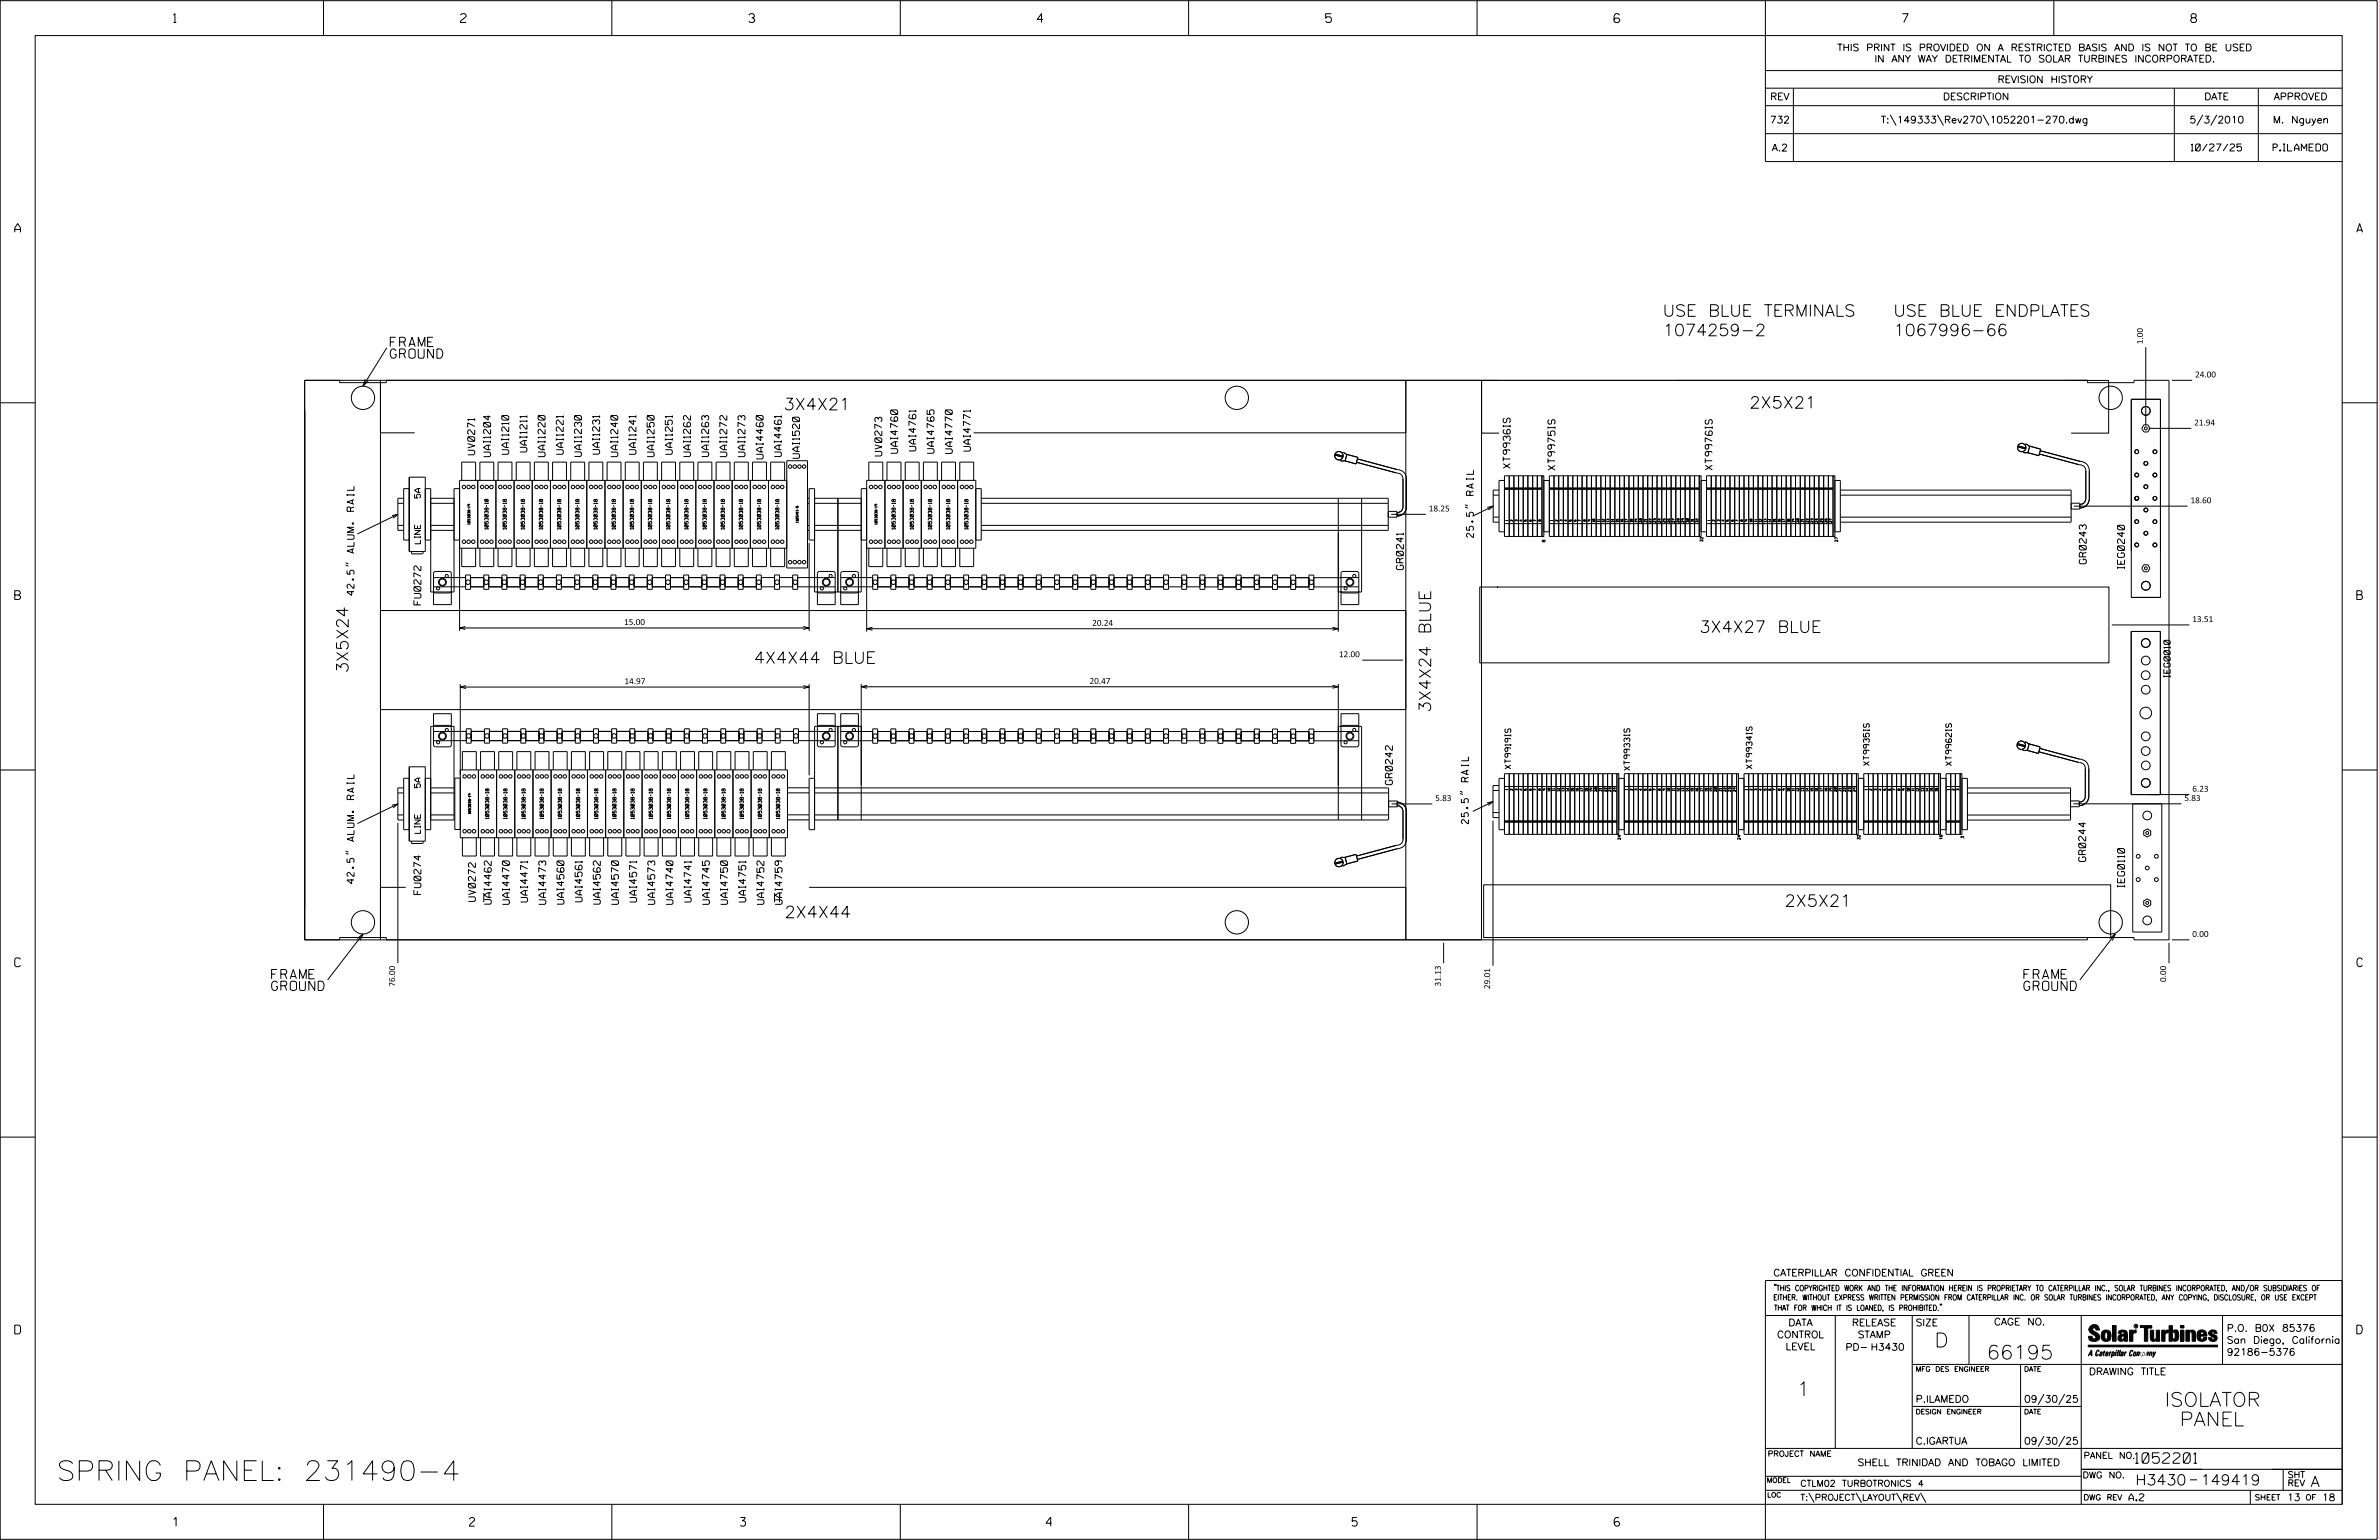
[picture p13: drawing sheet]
<svg xmlns="http://www.w3.org/2000/svg" width="864mm" height="559mm" viewBox="0 0 864 559" stroke-linecap="round" stroke-linejoin="round" font-family="sans-serif">
<defs><g id="words">
<text font-size="7.2" x="20.6" y="537.2">SPRING PANEL: 231490-4</text>
<g font-size="5.1">
<text x="702.3" y="488.8">D</text>
<text x="721.2" y="493.2">66195</text>
<text x="652.2" y="506.5">1</text>
<text x="785.8" y="510.3">ISOLATOR</text>
<text x="791.3" y="517.4">PANEL</text>
</g>
<g font-size="4.2">
<text x="603.6" y="114.8">USE BLUE TERMINALS</text>
<text x="687.4" y="114.8">USE BLUE ENDPLATES</text>
<text x="603.6" y="121.8">1074259-2</text>
<text x="687.4" y="121.8">1067996-66</text>
<text x="284.5" y="148.7">3X4X21</text>
<text x="635.1" y="148.1">2X5X21</text>
<text x="616.9" y="229.5">3X4X27 BLUE</text>
<text x="126.4" y="244.2" transform="rotate(-90 126.4 244.2)">3X5X24</text>
<text x="273.7" y="240.7">4X4X44 BLUE</text>
<text x="519.3" y="258.5" transform="rotate(-90 519.3 258.5)">3X4X24 BLUE</text>
<text x="647.8" y="328.9">2X5X21</text>
<text x="284.8" y="333">2X4X44</text>
</g>
<g font-size="3.8">
<text x="775.1" y="531">1052201</text>
<text x="775.2" y="538.9">H3430</text>
<text x="798.8" y="538.9">149419</text>
<text x="838.8" y="539.5">A</text>
</g>
<g font-size="3.4">
<text x="141.7" y="125.8">FRAME</text>
<text x="141.7" y="130">GROUND</text>
<text x="98.6" y="359.4">GROUND</text>
<text x="98.6" y="355.2">FRAME</text>
<text x="734.7" y="359.4">GROUND</text>
<text x="734.7" y="355.2">FRAME</text>
</g>
<g font-size="3.2">
<text x="63" y="8.2">1</text>
<text x="167.2" y="8.2">2</text>
<text x="271.8" y="8.2">3</text>
<text x="376.5" y="8.2">4</text>
<text x="481.2" y="8.2">5</text>
<text x="690.6" y="8.2">7</text>
<text x="795.3" y="8.2">8</text>
<text x="5.4" y="84.3">A</text>
<text x="855.5" y="84.3">A</text>
<text x="5.4" y="217.5">B</text>
<text x="855.6" y="217.5">B</text>
<text x="5.4" y="350.8">C</text>
<text x="855.6" y="350.8">C</text>
<text x="5.4" y="484">D</text>
<text x="855.6" y="484">D</text>
<text x="62.8" y="553.8">1</text>
<text x="170.4" y="553.8">2</text>
<text x="268.8" y="553.8">3</text>
<text x="379.8" y="553.8">4</text>
<text x="490.8" y="553.8">5</text>
<text x="585.9" y="553.8">6</text>
</g>
<g font-size="2.5">
<text x="666.9" y="18.5">THIS PRINT IS PROVIDED ON A RESTRICTED BASIS AND IS NOT TO BE USED</text>
<text x="680.5" y="22.6">IN ANY WAY DETRIMENTAL TO SOLAR TURBINES INCORPORATED.</text>
<text x="725.1" y="30">REVISION HISTORY</text>
<text x="642.6" y="36.3">REV</text>
<text x="705.3" y="36.3">DESCRIPTION</text>
<text x="800.2" y="36.3">DATE</text>
<text x="825.4" y="36.3">APPROVED</text>
<text x="642.5" y="44.7">732</text>
<text x="682.8" y="44.7">T:\149333\Rev270\1052201-270.dwg</text>
<text x="794.8" y="44.7">5/3/2010</text>
<text x="825.1" y="44.7">M. Nguyen</text>
<text x="643.2" y="54.8">A.2</text>
<text x="795.4" y="54.8">10/27/25</text>
<text x="825.1" y="54.8">P.ILAMEDO</text>
<text x="172.3" y="165" transform="rotate(-90 172.3 165)">UV0271</text>
<text x="178.1" y="165.7" transform="rotate(-90 178.1 165.7)">UAI1204</text>
<text x="184.7" y="164.8" transform="rotate(-90 184.7 164.8)">UAI1210</text>
<text x="191.3" y="164" transform="rotate(-90 191.3 164)">UAI1211</text>
<text x="197.9" y="165.7" transform="rotate(-90 197.9 165.7)">UAI1220</text>
<text x="204.5" y="164.8" transform="rotate(-90 204.5 164.8)">UAI1221</text>
<text x="211.1" y="165.6" transform="rotate(-90 211.1 165.6)">UAI1230</text>
<text x="217.7" y="164.8" transform="rotate(-90 217.7 164.8)">UAI1231</text>
<text x="224.3" y="165.7" transform="rotate(-90 224.3 165.7)">UAI1240</text>
<text x="230.9" y="164.8" transform="rotate(-90 230.9 164.8)">UAI1241</text>
<text x="237.5" y="165.7" transform="rotate(-90 237.5 165.7)">UAI1250</text>
<text x="244.1" y="164.8" transform="rotate(-90 244.1 164.8)">UAI1251</text>
<text x="250.7" y="165.6" transform="rotate(-90 250.7 165.6)">UAI1262</text>
<text x="257.3" y="165.6" transform="rotate(-90 257.3 165.6)">UAI1263</text>
<text x="263.9" y="165.7" transform="rotate(-90 263.9 165.7)">UAI1272</text>
<text x="270.5" y="165.7" transform="rotate(-90 270.5 165.7)">UAI1273</text>
<text x="277" y="166.5" transform="rotate(-90 277 166.5)">UAI4460</text>
<text x="283.6" y="165.6" transform="rotate(-90 283.6 165.6)">UAI4461</text>
<text x="290.2" y="166.3" transform="rotate(-90 290.2 166.3)">UAI1520</text>
<text x="320.1" y="165.4" transform="rotate(-90 320.1 165.4)">UV0273</text>
<text x="325.9" y="164.5" transform="rotate(-90 325.9 164.5)">UAI4760</text>
<text x="332.5" y="163.6" transform="rotate(-90 332.5 163.6)">UAI4761</text>
<text x="339.1" y="164.5" transform="rotate(-90 339.1 164.5)">UAI4765</text>
<text x="345.7" y="164.5" transform="rotate(-90 345.7 164.5)">UAI4770</text>
<text x="352.3" y="163.7" transform="rotate(-90 352.3 163.7)">UAI4771</text>
<text x="548.2" y="169.9" transform="rotate(-90 548.2 169.9)">XT9936IS</text>
<text x="564.5" y="170.6" transform="rotate(-90 564.5 170.6)">XT9975IS</text>
<text x="621.6" y="170.5" transform="rotate(-90 621.6 170.5)">XT9976IS</text>
<text x="534.9" y="195" transform="rotate(-90 534.9 195)">25.5&quot; RAIL</text>
<text x="509.5" y="206.7" transform="rotate(-90 509.5 206.7)">GR0241</text>
<text x="757.3" y="204.6" transform="rotate(-90 757.3 204.6)">GR0243</text>
<text x="771.2" y="206.4" transform="rotate(-90 771.2 206.4)">IEG0240</text>
<text x="128.5" y="216" transform="rotate(-90 128.5 216)">42.5&quot; ALUM. RAIL</text>
<text x="152.8" y="219.5" transform="rotate(-90 152.8 219.5)">FU0272</text>
<text x="505.5" y="284.7" transform="rotate(-90 505.5 284.7)">GR0242</text>
<text x="533" y="298.9" transform="rotate(-90 533 298.9)">25.5&quot; RAIL</text>
<text x="757.1" y="312.6" transform="rotate(-90 757.1 312.6)">GR0244</text>
<text x="128.5" y="320.6" transform="rotate(-90 128.5 320.6)">42.5&quot; ALUM. RAIL</text>
<text x="771.2" y="322" transform="rotate(-90 771.2 322)">IEG0110</text>
<text x="152.8" y="324.6" transform="rotate(-90 152.8 324.6)">FU0274</text>
<text x="172.6" y="327.1" transform="rotate(-90 172.6 327.1)">UV0272</text>
<text x="178.3" y="328.1" transform="rotate(-90 178.3 328.1)">UAI4462</text>
<text x="184.9" y="328.2" transform="rotate(-90 184.9 328.2)">UAI4470</text>
<text x="191.5" y="327.3" transform="rotate(-90 191.5 327.3)">UAI4471</text>
<text x="198.1" y="328.2" transform="rotate(-90 198.1 328.2)">UAI4473</text>
<text x="204.7" y="328.1" transform="rotate(-90 204.7 328.1)">UAI4560</text>
<text x="211.3" y="327.2" transform="rotate(-90 211.3 327.2)">UAI4561</text>
<text x="217.9" y="328.1" transform="rotate(-90 217.9 328.1)">UAI4562</text>
<text x="224.5" y="328.2" transform="rotate(-90 224.5 328.2)">UAI4570</text>
<text x="231.1" y="327.3" transform="rotate(-90 231.1 327.3)">UAI4571</text>
<text x="237.7" y="328.2" transform="rotate(-90 237.7 328.2)">UAI4573</text>
<text x="244.3" y="328.2" transform="rotate(-90 244.3 328.2)">UAI4740</text>
<text x="250.9" y="327.3" transform="rotate(-90 250.9 327.3)">UAI4741</text>
<text x="257.5" y="328.2" transform="rotate(-90 257.5 328.2)">UAI4745</text>
<text x="264.1" y="328.2" transform="rotate(-90 264.1 328.2)">UAI4750</text>
<text x="270.7" y="327.3" transform="rotate(-90 270.7 327.3)">UAI4751</text>
<text x="277.3" y="328.2" transform="rotate(-90 277.3 328.2)">UAI4752</text>
<text x="283.9" y="328.2" transform="rotate(-90 283.9 328.2)">UAI4759</text>
<text x="643.8" y="463">CATERPILLAR CONFIDENTIAL GREEN</text>
<text x="645.1" y="485.5">CONTROL</text>
<text x="649.2" y="481.1">DATA</text>
<text x="672.3" y="481.1">RELEASE</text>
<text x="674.4" y="485.5">STAMP</text>
<text x="695.4" y="481.1">SIZE</text>
<text x="723.8" y="480.8">CAGE NO.</text>
<text x="808.4" y="483.1">P.O. B0X 85376</text>
<text x="648.2" y="489.8">LEVEL</text>
<text x="669.9" y="490">PD- H3430</text>
<text x="808.4" y="487.5">San Diego, California</text>
<text x="808.4" y="491.8">92186-5376</text>
<text x="758.3" y="498.9">DRAWING TITLE</text>
<text x="695.4" y="508.9">P.ILAMEDO</text>
<text x="734.8" y="508.9">09/30/25</text>
<text x="695.4" y="524.1">C.IGARTUA</text>
<text x="734.8" y="524.1">09/30/25</text>
<text x="674.3" y="531.9">SHELL TRINIDAD AND TOBAGO LIMITED</text>
<text x="772.8" y="544.6">A.2</text>
<text x="830.2" y="544.6">13</text>
<text x="842.9" y="544.6">18</text>
</g>
<g font-size="2.3">
<text x="787.8" y="245.8" transform="rotate(-90 787.8 245.8)">IEG0010</text>
<text x="756.4" y="529.2">PANEL NO.</text>
<text x="653.5" y="539.4">CTLM02 TURBOTRONICS 4</text>
<text x="756" y="536.3">DWG NO.</text>
<text x="830.4" y="539.3">REV</text>
<text x="830.4" y="536.2">SHT</text>
<text x="653.5" y="544.5">T:\PROJECT\LAYOUT\REV\</text>
</g>
<g font-size="2.1">
<text x="777.9" y="124.9" transform="rotate(-90 777.9 124.9)">1.00</text>
<text x="796.8" y="136.9">24.00</text>
<text x="796.5" y="154.4">21.94</text>
<text x="152.6" y="180.7" transform="rotate(-90 152.6 180.7)">5A</text>
<text x="518.6" y="185.6">18.25</text>
<text x="795.2" y="182.6">18.60</text>
<text x="152.6" y="197.3" transform="rotate(-90 152.6 197.3)">LINE</text>
<text x="226.5" y="226.8">15.00</text>
<text x="396.5" y="227.1">20.24</text>
<text x="795.8" y="225.7">13.51</text>
<text x="486" y="238.5">12.00</text>
<text x="226.7" y="248.2">14.97</text>
<text x="395.5" y="248.2">20.47</text>
<text x="548.4" y="279" transform="rotate(-90 548.4 279)">XT9919IS</text>
<text x="591.6" y="279.5" transform="rotate(-90 591.6 279.5)">XT9933IS</text>
<text x="636" y="278.9" transform="rotate(-90 636 278.9)">XT9934IS</text>
<text x="678.6" y="277.8" transform="rotate(-90 678.6 277.8)">XT9935IS</text>
<text x="708.4" y="277.8" transform="rotate(-90 708.4 277.8)">XT9962IS</text>
<text x="152.6" y="285.8" transform="rotate(-90 152.6 285.8)">5A</text>
<text x="795.8" y="287.3">6.23</text>
<text x="521" y="290.7">5.83</text>
<text x="792.9" y="290.6">5.83</text>
<text x="152.6" y="302.4" transform="rotate(-90 152.6 302.4)">LINE</text>
<text x="795.8" y="340">0.00</text>
<text x="143.4" y="358" transform="rotate(-90 143.4 358)">76.00</text>
<text x="523" y="357.9" transform="rotate(-90 523 357.9)">31.13</text>
<text x="540.9" y="358.9" transform="rotate(-90 540.9 358.9)">29.01</text>
<text x="786.3" y="356.3" transform="rotate(-90 786.3 356.3)">0.00</text>
</g>
<g font-size="2">
<text x="643.8" y="468.4">&quot;THIS COPYRIGHTED WORK AND THE INFORMATION HEREIN IS PROPRIETARY TO CATERPILLAR INC., SOLAR TURBINES INCORPORATED, AND/OR SUBSIDIARIES OF</text>
<text x="643.8" y="471.8">EITHER. WITHOUT EXPRESS WRITTEN PERMISSION FROM CATERPILLAR INC. OR SOLAR TURBINES INCORPORATED, ANY COPYING, DISCLOSURE, OR USE EXCEPT</text>
<text x="644" y="475.6">THAT FOR WHICH IT IS LOANED, IS PROHIBITED.&quot;</text>
<text x="641.7" y="528.5">PROJECT NAME</text>
<text x="756.3" y="544.3">DWG REV</text>
<text x="818.5" y="544.3">SHEET</text>
<text x="836.9" y="544.3">OF</text>
</g>
<g font-size="1.8">
<text x="695.4" y="497.6">MFG DES ENGINEER</text>
<text x="734.8" y="497.6">DATE</text>
<text x="695.4" y="513.1">DESIGN ENGINEER</text>
<text x="734.8" y="513.1">DATE</text>
<text x="641.3" y="538">MODEL</text>
<text x="641.5" y="543.3">LOC</text>
</g>
<g font-size="1.3">
<text x="177.2" y="192.1" transform="rotate(-90 177.2 192.1)">1053038-10</text>
<text x="183.8" y="192.1" transform="rotate(-90 183.8 192.1)">1053038-18</text>
<text x="190.4" y="192.1" transform="rotate(-90 190.4 192.1)">1053038-18</text>
<text x="197" y="192.1" transform="rotate(-90 197 192.1)">1053038-18</text>
<text x="203.6" y="192.1" transform="rotate(-90 203.6 192.1)">1053038-18</text>
<text x="210.2" y="192.1" transform="rotate(-90 210.2 192.1)">1053038-18</text>
<text x="216.8" y="192.1" transform="rotate(-90 216.8 192.1)">1053038-18</text>
<text x="223.4" y="192.1" transform="rotate(-90 223.4 192.1)">1053038-18</text>
<text x="230" y="192.1" transform="rotate(-90 230 192.1)">1053038-18</text>
<text x="236.6" y="192.1" transform="rotate(-90 236.6 192.1)">1053038-18</text>
<text x="243.2" y="192.1" transform="rotate(-90 243.2 192.1)">1053038-18</text>
<text x="249.8" y="192.1" transform="rotate(-90 249.8 192.1)">1053038-18</text>
<text x="256.4" y="192.1" transform="rotate(-90 256.4 192.1)">1053038-18</text>
<text x="263" y="192.1" transform="rotate(-90 263 192.1)">1053038-18</text>
<text x="269.6" y="192.1" transform="rotate(-90 269.6 192.1)">1053038-18</text>
<text x="276.2" y="192.1" transform="rotate(-90 276.2 192.1)">1053038-18</text>
<text x="282.8" y="192.1" transform="rotate(-90 282.8 192.1)">1053038-18</text>
<text x="325" y="192.1" transform="rotate(-90 325 192.1)">1053038-18</text>
<text x="331.6" y="192.1" transform="rotate(-90 331.6 192.1)">1053038-18</text>
<text x="338.2" y="192.1" transform="rotate(-90 338.2 192.1)">1053038-18</text>
<text x="344.8" y="192.1" transform="rotate(-90 344.8 192.1)">1053038-18</text>
<text x="351.4" y="192.1" transform="rotate(-90 351.4 192.1)">1053038-18</text>
<text x="177.5" y="297.1" transform="rotate(-90 177.5 297.1)">1053038-18</text>
<text x="184.1" y="297.1" transform="rotate(-90 184.1 297.1)">1053038-18</text>
<text x="190.7" y="297.1" transform="rotate(-90 190.7 297.1)">1053038-18</text>
<text x="197.3" y="297.1" transform="rotate(-90 197.3 297.1)">1053038-18</text>
<text x="203.9" y="297.1" transform="rotate(-90 203.9 297.1)">1053038-18</text>
<text x="210.5" y="297.1" transform="rotate(-90 210.5 297.1)">1053038-18</text>
<text x="217.1" y="297.1" transform="rotate(-90 217.1 297.1)">1053038-18</text>
<text x="223.7" y="297.1" transform="rotate(-90 223.7 297.1)">1053038-18</text>
<text x="230.3" y="297.1" transform="rotate(-90 230.3 297.1)">1053038-18</text>
<text x="236.9" y="297.1" transform="rotate(-90 236.9 297.1)">1053038-18</text>
<text x="243.5" y="297.1" transform="rotate(-90 243.5 297.1)">1053038-18</text>
<text x="250.1" y="297.1" transform="rotate(-90 250.1 297.1)">1053038-18</text>
<text x="256.7" y="297.1" transform="rotate(-90 256.7 297.1)">1053038-18</text>
<text x="263.3" y="297.1" transform="rotate(-90 263.3 297.1)">1053038-18</text>
<text x="269.9" y="297.1" transform="rotate(-90 269.9 297.1)">1053038-18</text>
<text x="276.5" y="297.1" transform="rotate(-90 276.5 297.1)">1053038-18</text>
<text x="283.1" y="297.1" transform="rotate(-90 283.1 297.1)">1053038-18</text>
</g>
<g font-size="1">
<text x="560.9" y="196.8" transform="rotate(-90 560.9 196.8)">8</text>
<text x="618.2" y="196.7" transform="rotate(-90 618.2 196.7)">32</text>
<text x="667.1" y="196.7" transform="rotate(-90 667.1 196.7)">27</text>
<text x="588.3" y="304.8" transform="rotate(-90 588.3 304.8)">24</text>
<text x="631.8" y="304.8" transform="rotate(-90 631.8 304.8)">24</text>
<text x="675.2" y="304.8" transform="rotate(-90 675.2 304.8)">32</text>
<text x="705.1" y="304.8" transform="rotate(-90 705.1 304.8)">16</text>
<text x="712.9" y="304.3" transform="rotate(-90 712.9 304.3)">3</text>
</g>
<text font-size=".9" x="775.1" y="481.7">R</text>
<g font-size=".8">
<text x="170.6" y="190.3" transform="rotate(-90 170.6 190.3)">1053038-19</text>
<text x="289.8" y="189.6" transform="rotate(-90 289.8 189.6)">1105411-5</text>
<text x="318.4" y="190.3" transform="rotate(-90 318.4 190.3)">1053038-19</text>
<text x="547.4" y="189" transform="rotate(-90 547.4 189)">1</text>
<text x="549.1" y="189.2" transform="rotate(-90 549.1 189.2)">2</text>
<text x="550.8" y="189.2" transform="rotate(-90 550.8 189.2)">3</text>
<text x="552.5" y="189.2" transform="rotate(-90 552.5 189.2)">4</text>
<text x="554.2" y="189.2" transform="rotate(-90 554.2 189.2)">5</text>
<text x="555.9" y="189.2" transform="rotate(-90 555.9 189.2)">6</text>
<text x="557.6" y="189.2" transform="rotate(-90 557.6 189.2)">7</text>
<text x="559.3" y="189.2" transform="rotate(-90 559.3 189.2)">8</text>
<text x="563.7" y="189" transform="rotate(-90 563.7 189)">1</text>
<text x="565.4" y="189.2" transform="rotate(-90 565.4 189.2)">2</text>
<text x="567.1" y="189.2" transform="rotate(-90 567.1 189.2)">3</text>
<text x="568.8" y="189.2" transform="rotate(-90 568.8 189.2)">4</text>
<text x="570.5" y="189.2" transform="rotate(-90 570.5 189.2)">5</text>
<text x="572.2" y="189.2" transform="rotate(-90 572.2 189.2)">6</text>
<text x="573.9" y="189.2" transform="rotate(-90 573.9 189.2)">7</text>
<text x="575.6" y="189.2" transform="rotate(-90 575.6 189.2)">8</text>
<text x="577.3" y="189.2" transform="rotate(-90 577.3 189.2)">9</text>
<text x="579" y="189.4" transform="rotate(-90 579 189.4)">10</text>
<text x="580.7" y="189.3" transform="rotate(-90 580.7 189.3)">11</text>
<text x="582.4" y="189.4" transform="rotate(-90 582.4 189.4)">12</text>
<text x="584.1" y="189.4" transform="rotate(-90 584.1 189.4)">13</text>
<text x="585.8" y="189.4" transform="rotate(-90 585.8 189.4)">14</text>
<text x="587.5" y="189.4" transform="rotate(-90 587.5 189.4)">15</text>
<text x="589.2" y="189.4" transform="rotate(-90 589.2 189.4)">16</text>
<text x="590.9" y="189.4" transform="rotate(-90 590.9 189.4)">17</text>
<text x="592.6" y="189.4" transform="rotate(-90 592.6 189.4)">18</text>
<text x="594.3" y="189.4" transform="rotate(-90 594.3 189.4)">19</text>
<text x="596" y="189.6" transform="rotate(-90 596 189.6)">20</text>
<text x="597.7" y="189.4" transform="rotate(-90 597.7 189.4)">21</text>
<text x="599.4" y="189.6" transform="rotate(-90 599.4 189.6)">22</text>
<text x="601.1" y="189.6" transform="rotate(-90 601.1 189.6)">23</text>
<text x="602.8" y="189.6" transform="rotate(-90 602.8 189.6)">24</text>
<text x="604.5" y="189.6" transform="rotate(-90 604.5 189.6)">25</text>
<text x="606.2" y="189.6" transform="rotate(-90 606.2 189.6)">26</text>
<text x="607.9" y="189.6" transform="rotate(-90 607.9 189.6)">27</text>
<text x="609.6" y="189.6" transform="rotate(-90 609.6 189.6)">28</text>
<text x="611.3" y="189.6" transform="rotate(-90 611.3 189.6)">29</text>
<text x="613" y="189.6" transform="rotate(-90 613 189.6)">30</text>
<text x="614.7" y="189.4" transform="rotate(-90 614.7 189.4)">31</text>
<text x="616.4" y="189.6" transform="rotate(-90 616.4 189.6)">32</text>
<text x="620.8" y="189" transform="rotate(-90 620.8 189)">1</text>
<text x="622.5" y="189.2" transform="rotate(-90 622.5 189.2)">2</text>
<text x="624.2" y="189.2" transform="rotate(-90 624.2 189.2)">3</text>
<text x="625.9" y="189.2" transform="rotate(-90 625.9 189.2)">4</text>
<text x="627.6" y="189.2" transform="rotate(-90 627.6 189.2)">5</text>
<text x="629.3" y="189.2" transform="rotate(-90 629.3 189.2)">6</text>
<text x="631" y="189.2" transform="rotate(-90 631 189.2)">7</text>
<text x="632.7" y="189.2" transform="rotate(-90 632.7 189.2)">8</text>
<text x="634.4" y="189.2" transform="rotate(-90 634.4 189.2)">9</text>
<text x="636.1" y="189.4" transform="rotate(-90 636.1 189.4)">10</text>
<text x="637.8" y="189.3" transform="rotate(-90 637.8 189.3)">11</text>
<text x="639.5" y="189.4" transform="rotate(-90 639.5 189.4)">12</text>
<text x="641.2" y="189.4" transform="rotate(-90 641.2 189.4)">13</text>
<text x="642.9" y="189.4" transform="rotate(-90 642.9 189.4)">14</text>
<text x="644.6" y="189.4" transform="rotate(-90 644.6 189.4)">15</text>
<text x="646.3" y="189.4" transform="rotate(-90 646.3 189.4)">16</text>
<text x="648" y="189.4" transform="rotate(-90 648 189.4)">17</text>
<text x="649.7" y="189.4" transform="rotate(-90 649.7 189.4)">18</text>
<text x="651.4" y="189.4" transform="rotate(-90 651.4 189.4)">19</text>
<text x="653.1" y="189.6" transform="rotate(-90 653.1 189.6)">20</text>
<text x="654.8" y="189.4" transform="rotate(-90 654.8 189.4)">21</text>
<text x="656.5" y="189.6" transform="rotate(-90 656.5 189.6)">22</text>
<text x="658.2" y="189.6" transform="rotate(-90 658.2 189.6)">23</text>
<text x="659.9" y="189.6" transform="rotate(-90 659.9 189.6)">24</text>
<text x="661.6" y="189.6" transform="rotate(-90 661.6 189.6)">25</text>
<text x="663.3" y="189.6" transform="rotate(-90 663.3 189.6)">26</text>
<text x="665" y="189.6" transform="rotate(-90 665 189.6)">27</text>
<text x="547.4" y="286.6" transform="rotate(-90 547.4 286.6)">1</text>
<text x="549.1" y="286.8" transform="rotate(-90 549.1 286.8)">2</text>
<text x="550.8" y="286.8" transform="rotate(-90 550.8 286.8)">3</text>
<text x="552.5" y="286.8" transform="rotate(-90 552.5 286.8)">4</text>
<text x="554.2" y="286.8" transform="rotate(-90 554.2 286.8)">5</text>
<text x="555.9" y="286.8" transform="rotate(-90 555.9 286.8)">6</text>
<text x="557.6" y="286.8" transform="rotate(-90 557.6 286.8)">7</text>
<text x="559.3" y="286.8" transform="rotate(-90 559.3 286.8)">8</text>
<text x="561" y="286.8" transform="rotate(-90 561 286.8)">9</text>
<text x="562.7" y="287.1" transform="rotate(-90 562.7 287.1)">10</text>
<text x="564.4" y="286.9" transform="rotate(-90 564.4 286.9)">11</text>
<text x="566.1" y="287.1" transform="rotate(-90 566.1 287.1)">12</text>
<text x="567.8" y="287.1" transform="rotate(-90 567.8 287.1)">13</text>
<text x="569.5" y="287.1" transform="rotate(-90 569.5 287.1)">14</text>
<text x="571.2" y="287.1" transform="rotate(-90 571.2 287.1)">15</text>
<text x="572.9" y="287.1" transform="rotate(-90 572.9 287.1)">16</text>
<text x="574.6" y="287.1" transform="rotate(-90 574.6 287.1)">17</text>
<text x="576.3" y="287.1" transform="rotate(-90 576.3 287.1)">18</text>
<text x="578" y="287.1" transform="rotate(-90 578 287.1)">19</text>
<text x="579.7" y="287.2" transform="rotate(-90 579.7 287.2)">20</text>
<text x="581.4" y="287.1" transform="rotate(-90 581.4 287.1)">21</text>
<text x="583.1" y="287.2" transform="rotate(-90 583.1 287.2)">22</text>
<text x="584.8" y="287.2" transform="rotate(-90 584.8 287.2)">23</text>
<text x="586.5" y="287.2" transform="rotate(-90 586.5 287.2)">24</text>
<text x="590.9" y="286.6" transform="rotate(-90 590.9 286.6)">1</text>
<text x="592.6" y="286.8" transform="rotate(-90 592.6 286.8)">2</text>
<text x="594.3" y="286.8" transform="rotate(-90 594.3 286.8)">3</text>
<text x="596" y="286.8" transform="rotate(-90 596 286.8)">4</text>
<text x="597.7" y="286.8" transform="rotate(-90 597.7 286.8)">5</text>
<text x="599.4" y="286.8" transform="rotate(-90 599.4 286.8)">6</text>
<text x="601.1" y="286.8" transform="rotate(-90 601.1 286.8)">7</text>
<text x="602.8" y="286.8" transform="rotate(-90 602.8 286.8)">8</text>
<text x="604.5" y="286.8" transform="rotate(-90 604.5 286.8)">9</text>
<text x="606.2" y="287.1" transform="rotate(-90 606.2 287.1)">10</text>
<text x="607.9" y="286.9" transform="rotate(-90 607.9 286.9)">11</text>
<text x="609.6" y="287.1" transform="rotate(-90 609.6 287.1)">12</text>
<text x="611.3" y="287.1" transform="rotate(-90 611.3 287.1)">13</text>
<text x="613" y="287.1" transform="rotate(-90 613 287.1)">14</text>
<text x="614.7" y="287.1" transform="rotate(-90 614.7 287.1)">15</text>
<text x="616.4" y="287.1" transform="rotate(-90 616.4 287.1)">16</text>
<text x="618.1" y="287.1" transform="rotate(-90 618.1 287.1)">17</text>
<text x="619.8" y="287.1" transform="rotate(-90 619.8 287.1)">18</text>
<text x="621.5" y="287.1" transform="rotate(-90 621.5 287.1)">19</text>
<text x="623.2" y="287.2" transform="rotate(-90 623.2 287.2)">20</text>
<text x="624.9" y="287.1" transform="rotate(-90 624.9 287.1)">21</text>
<text x="626.6" y="287.2" transform="rotate(-90 626.6 287.2)">22</text>
<text x="628.3" y="287.2" transform="rotate(-90 628.3 287.2)">23</text>
<text x="630" y="287.2" transform="rotate(-90 630 287.2)">24</text>
<text x="634.4" y="286.6" transform="rotate(-90 634.4 286.6)">1</text>
<text x="636.1" y="286.8" transform="rotate(-90 636.1 286.8)">2</text>
<text x="637.8" y="286.8" transform="rotate(-90 637.8 286.8)">3</text>
<text x="639.5" y="286.8" transform="rotate(-90 639.5 286.8)">4</text>
<text x="641.2" y="286.8" transform="rotate(-90 641.2 286.8)">5</text>
<text x="646.3" y="286.8" transform="rotate(-90 646.3 286.8)">8</text>
<text x="648" y="286.8" transform="rotate(-90 648 286.8)">9</text>
<text x="649.7" y="287.1" transform="rotate(-90 649.7 287.1)">10</text>
<text x="651.4" y="286.9" transform="rotate(-90 651.4 286.9)">11</text>
<text x="653.1" y="287.1" transform="rotate(-90 653.1 287.1)">12</text>
<text x="654.8" y="287.1" transform="rotate(-90 654.8 287.1)">13</text>
<text x="656.5" y="287.1" transform="rotate(-90 656.5 287.1)">14</text>
<text x="658.2" y="287.1" transform="rotate(-90 658.2 287.1)">15</text>
<text x="659.9" y="287.1" transform="rotate(-90 659.9 287.1)">16</text>
<text x="661.6" y="287.1" transform="rotate(-90 661.6 287.1)">17</text>
<text x="663.3" y="287.1" transform="rotate(-90 663.3 287.1)">18</text>
<text x="665" y="287.1" transform="rotate(-90 665 287.1)">19</text>
<text x="666.7" y="287.2" transform="rotate(-90 666.7 287.2)">20</text>
<text x="668.4" y="287.1" transform="rotate(-90 668.4 287.1)">21</text>
<text x="670.1" y="287.2" transform="rotate(-90 670.1 287.2)">22</text>
<text x="671.8" y="287.2" transform="rotate(-90 671.8 287.2)">23</text>
<text x="673.5" y="287.2" transform="rotate(-90 673.5 287.2)">24</text>
<text x="677.8" y="286.6" transform="rotate(-90 677.8 286.6)">1</text>
<text x="679.5" y="286.8" transform="rotate(-90 679.5 286.8)">2</text>
<text x="681.2" y="286.8" transform="rotate(-90 681.2 286.8)">3</text>
<text x="682.9" y="286.8" transform="rotate(-90 682.9 286.8)">4</text>
<text x="684.6" y="286.8" transform="rotate(-90 684.6 286.8)">5</text>
<text x="688" y="286.8" transform="rotate(-90 688 286.8)">7</text>
<text x="689.7" y="286.8" transform="rotate(-90 689.7 286.8)">8</text>
<text x="691.4" y="286.8" transform="rotate(-90 691.4 286.8)">9</text>
<text x="693.1" y="287.1" transform="rotate(-90 693.1 287.1)">10</text>
<text x="694.8" y="286.9" transform="rotate(-90 694.8 286.9)">11</text>
<text x="696.5" y="287.1" transform="rotate(-90 696.5 287.1)">12</text>
<text x="698.2" y="287.1" transform="rotate(-90 698.2 287.1)">13</text>
<text x="699.9" y="287.1" transform="rotate(-90 699.9 287.1)">14</text>
<text x="701.6" y="287.1" transform="rotate(-90 701.6 287.1)">15</text>
<text x="703.3" y="287.1" transform="rotate(-90 703.3 287.1)">16</text>
<text x="707.7" y="286.6" transform="rotate(-90 707.7 286.6)">1</text>
<text x="709.4" y="286.8" transform="rotate(-90 709.4 286.8)">2</text>
<text x="711.1" y="286.8" transform="rotate(-90 711.1 286.8)">3</text>
<text x="170.9" y="295.3" transform="rotate(-90 170.9 295.3)">1053038-19</text>
</g>
</g></defs>
<g fill="none" stroke="#000" stroke-width=".36">
<path d="M.1 .2h862.8v558.4h-862.8zM12.8 12.9h837.4v533h-837.4zM117.4 .2v12.7M222.1 .2v12.7M326.8 .2v12.7M431.5 .2v12.7M536.2 .2v12.7M587.9 5.5l-.5-.5h-1l-.5 1v1.7l.5 .4h1l.6-.4v-.6l-.6-.5h-1l-.5 .5M640.9 .2v58.4h209.3M745.6 .2v12.7M640.9 25.6h209.3M640.9 32h209.3"/>
<path d="M640.9 38.3h209.3M651 32v26.6M789.3 32v26.6M819.8 32v26.6M640.9 48.5h209.3M686.2 41.7l2.1 3.8M703.3 41.7l2.2 3.8M719.9 41.7l2.1 3.8M799.6 41.7l-2.1 3.8M804.7 41.7l-2.2 3.8M110.6 138h27.5v203h-27.5zM132.6 137.6l-.8 2.5 1.8-1.8"/>
<path d="M140.4 126.2l-8.6 13.9M510.3 138h27.5v203h-27.5zM544.2 138h-6.4v19.2h6.4M751.8 138h13.7v19.2h-13.7M778.9 126v28.3M788.4 138h7.4M.1 146.2h12.7M150.5 157.1h-12.4v-19.1h372.2v19.1h-156.9M773.7 144.9h10.6v71.9h-10.6zM778.2 154.2h1.5l.8 1.2-.8 1.3h-1.5l-.7-1.3zM780 155.4h15.4M850.2 146.2h12.7"/>
<path d="M148.6 177.3h-2.1v18.7h2.1M148.6 173.1h5.8v27h-5.8zM154.4 177.3h2v37.5h8.4v-37.5h2M167.3 174.3h.1M167.6 174.3v-6.6h5v6.6M172.9 174.3h.1M173.4 174.3v24.6M173.9 174.3h.1M174.2 174.3v-6.6h5v6.6M179.5 174.3h.1M180 174.3v24.6M180.5 174.3h.1"/>
<path d="M180.8 174.3v-6.6h5v6.6M186.1 174.3h.1M186.6 174.3v24.6M187.1 174.3h.1M187.4 174.3v-6.6h5v6.6M192.7 174.3h.1M193.2 174.3v24.6M193.7 174.3h.1M194 174.3v-6.6h5v6.6M199.3 174.3h.1M199.8 174.3v24.6M200.3 174.3h.1"/>
<path d="M200.6 174.3v-6.6h5v6.6M205.9 174.3h.1M206.4 174.3v24.6M206.9 174.3h.1M207.2 174.3v-6.6h5v6.6M212.5 174.3h.1M213 174.3v24.6M213.5 174.3h.1M213.8 174.3v-6.6h5v6.6M219.1 174.3h.1M219.6 174.3v24.6M220.1 174.3h.1"/>
<path d="M220.4 174.3v-6.6h5v6.6M225.7 174.3h.1M226.2 174.3v24.6M226.7 174.3h.1M227 174.3v-6.6h5v6.6M232.3 174.3h.1M232.8 174.3v24.6M233.3 174.3h.1M233.6 174.3v-6.6h5v6.6M238.9 174.3h.1M239.4 174.3v24.6M239.9 174.3h.1"/>
<path d="M240.2 174.3v-6.6h5v6.6M245.5 174.3h.1M246 174.3v24.6M246.5 174.3h.1M246.8 174.3v-6.6h5v6.6M252.1 174.3h.1M252.6 174.3v24.6M253.1 174.3h.1M253.4 174.3v-6.6h5v6.6M258.7 174.3h.1M259.2 174.3v24.6M259.7 174.3h.1"/>
<path d="M260 174.3v-6.6h5v6.6M265.3 174.3h.1M265.8 174.3v24.6M266.3 174.3h.1M266.6 174.3v-6.6h5v6.6M271.9 174.3h.1M272.4 174.3v24.6M272.9 174.3h.1M273.2 174.3v-6.6h5v6.6M278.5 174.3h.1M279 174.3v24.6M279.5 174.3h.1"/>
<path d="M279.8 174.3v-6.6h5v6.6M285.1 174.3h.1M285.6 174.3h-118.8v54.6M285.6 167.2h7.5v38.9h-7.5zM286.1 167.2h.1M291.7 167.2h.1M314.6 177.3h-2v37.5h-16.9v-37.5h-2v18.7h2M315.1 174.3h.1M315.4 174.3v-6.6h5.1v6.6M320.7 174.3h.1M321.2 174.3v24.6M321.7 174.3h.1"/>
<path d="M322 174.3v-6.6h5.1v6.6M327.3 174.3h.1M327.8 174.3v24.6M328.3 174.3h.1M328.6 174.3v-6.6h5.1v6.6M333.9 174.3h.1M334.4 174.3v24.6M334.9 174.3h.1M335.2 174.3v-6.6h5.1v6.6M340.5 174.3h.1M341 174.3v24.6M341.5 174.3h.1"/>
<path d="M341.8 174.3v-6.6h5.1v6.6M347.1 174.3h.1M347.6 174.3v24.6M348.1 174.3h.1M348.4 174.3v-6.6h5v6.6M353.7 174.3h.1M354.2 177.3h2v18.7h-2M484.5 165.1l3 .8M484.6 164.7l2.9 .8M486.6 167.1l1.9 .2M487.4 164.1l1.7 .8M488.9 164.9l4 1-.6 2.4-4-1z"/>
<path d="M492.4 167.7l14.5 3.9a2.25 2.25 0 0 1 2.4 2.2v10.1a2.06 2.06 0 0 1-2.2 2.1M492.8 166.5l14.4 3.9a3.4 3.4 0 0 1 3.4 3.4v10.1a3.4 3.4 0 0 1-3.5 3.4M542 179.7h2.2M544.2 177.8h-2.2v11.7h2.2M546.1 172.6h13.7v22.1h-13.7zM546.1 174.3h-1.9v18.7h1.9M547.9 172.6v22.1M549.6 172.6v22.1M551.3 172.6v22.1M552.9 172.6v22.1M554.6 172.6v22.1M556.4 172.6v22.1"/>
<path d="M558.1 172.6v22.1M559.8 172.6h.6v22.1h-.6zM562.4 174.3h-2v18.7h2M562.4 172.6h54.4v22.1h-54.4zM564.1 172.6v22.1M565.8 172.6v22.1M567.5 172.6v22.1M569.2 172.6v22.1M570.9 172.6v22.1M572.6 172.6v22.1M574.3 172.6v22.1M576 172.6v22.1"/>
<path d="M577.7 172.6v22.1M579.4 172.6v22.1M581.1 172.6v22.1M582.8 172.6v22.1M584.5 172.6v22.1M586.2 172.6v22.1M587.9 172.6v22.1M589.6 172.6v22.1M591.3 172.6v22.1M593 172.6v22.1M594.7 172.6v22.1M596.4 172.6v22.1"/>
<path d="M598.1 172.6v22.1M599.8 172.6v22.1M601.5 172.6v22.1M603.2 172.6v22.1M604.9 172.6v22.1M606.6 172.6v22.1M608.3 172.6v22.1M610 172.6v22.1M611.7 172.6v22.1M611.8 172.6v22.1M613.4 172.6v22.1M615.1 172.6v22.1"/>
<path d="M616.8 172.6h.7v22.1h-.7zM619.5 172.6h45.9v22.1h-45.9zM619.5 174.3h-2v18.7h2M621.2 172.6v22.1M622.9 172.6v22.1M624.6 172.6v22.1M626.3 172.6v22.1M628 172.6v22.1M629.7 172.6v22.1M631.4 172.6v22.1M633.1 172.6v22.1M634.8 172.6v22.1"/>
<path d="M636.5 172.6v22.1M638.2 172.6v22.1M639.9 172.6v22.1M641.6 172.6v22.1M643.3 172.6v22.1M645 172.6v22.1M646.7 172.6v22.1M648.4 172.6v22.1M650.1 172.6v22.1M651.8 172.6v22.1M653.5 172.6v22.1M655.2 172.6v22.1"/>
<path d="M656.9 172.6v22.1M658.6 172.6v22.1M660.3 172.6v22.1M662 172.6v22.1M663.7 172.6v22.1M665.4 172.6h.7v22.1h-.7zM666.1 174.3h2v18.7h-2zM668.1 177.8h83.7v11.7h-83.7M668.1 179.7h83.7M732.4 162.1l2.9 .8M732.5 161.8l2.9 .8M734.4 164.1l1.9 .2"/>
<path d="M735.2 161.1l1.8 .9M736.8 161.9l4 1.1-.7 2.3-4-1zM740.3 164.7l14.4 3.9a2.22 2.22 0 0 1 2.5 2.2v10.1a2.05 2.05 0 0 1-2.1 2.1M740.6 163.5l14.5 3.9a3.4 3.4 0 0 1 3.3 3.4v10.1a3.3 3.3 0 0 1-3.4 3.4M142.3 187.1l2.1-.5-1.6 1.4M144.4 182.6h2.1M144.4 190.6h2.1M144.4 186.6l-14.6 7.1M146.5 180.8h-2.1v11.6h2.1M154.4 196h2M156.4 180.8h8.4M156.4 182.6h8.4"/>
<path d="M156.4 190.6h8.4M156.4 192.4h8.4M164.8 196h2M166.8 198.9h118.8M167.6 198.9v6.7h5v-6.7M174.2 198.9v6.7h5v-6.7M180.8 198.9v6.7h5v-6.7M187.4 198.9v6.7h5v-6.7M194 198.9v6.7h5v-6.7M200.6 198.9v6.7h5v-6.7M207.2 198.9v6.7h5v-6.7M213.8 198.9v6.7h5v-6.7"/>
<path d="M220.4 198.9v6.7h5v-6.7M227 198.9v6.7h5v-6.7M233.6 198.9v6.7h5v-6.7M240.2 198.9v6.7h5v-6.7M246.8 198.9v6.7h5v-6.7M253.4 198.9v6.7h5v-6.7M260 198.9v6.7h5v-6.7M266.6 198.9v6.7h5v-6.7M273.2 198.9v6.7h5v-6.7M279.8 198.9v6.7h5v-6.7M293.1 180.8h.6M293.1 182.6h.6"/>
<path d="M293.1 190.6h.6M293.1 192.4h.6M293.7 197v31.9M295.7 180.8h16.9M295.7 182.6h16.9M295.7 190.6h16.9M295.7 192.4h16.9M304.2 180.8v34M312.6 196h2M314.6 198.9h39.6v-24.6h-39.6v54.9M315.4 198.9v6.7h5.1v-6.7M322 198.9v6.7h5.1v-6.7"/>
<path d="M328.6 198.9v6.7h5.1v-6.7M335.2 198.9v6.7h5.1v-6.7M341.8 198.9v6.7h5.1v-6.7M348.4 198.9v6.7h5v-6.7M356.2 180.8h147.7v11.6h-147.7M356.2 182.6h147.7M356.2 190.6h147.7M485.8 180.8v48.4M494.3 180.8v34h-8.5M503.9 185.6h3.2v2.1h-3.2M505 186.6h12.6M531.8 184l1 .4"/>
<path d="M531.8 183.2l1 .4M539.9 184.1l2.1-.4-1.7 1.4M542 187.6h2.2M542 183.7l-7.3 3.5M546.1 190h13.7M562.4 190h54.4M619.5 190h45.9M668.1 187.6h83.7M751.8 182.6h3.2v2.1h-3.2M752.9 183.7h41.2M755 183h.1M125.4 205l1.1 .4"/>
<path d="M125.4 204.2l1.1 .4M149.4 200.1l.1 .9h3.9l.2-.9M157.4 212.9h11.6M157.4 209.6h11.6M157.4 214.5l.2 .5 .5 .2h5l.5-.2 .2-.5M157.6 207.6l.5-.2h5l.7 .4v11.6h-6.4v-11.3zM169 208.6h1.8v5.3h-1.8zM170.8 212.9h4.8M170.8 209.6h4.8M175.6 208.6h1.8v5.3h-1.8zM177.4 212.9h4.8M177.4 209.6h4.8"/>
<path d="M182.2 208.6h1.8v5.3h-1.8zM184 212.9h4.8M184 209.6h4.8M188.8 208.6h1.8v5.3h-1.8zM190.6 212.9h4.8M190.6 209.6h4.8M195.4 208.6h1.8v5.3h-1.8zM197.2 212.9h4.8M197.2 209.6h4.8M202 208.6h1.8v5.3h-1.8zM203.8 212.9h4.8M203.8 209.6h4.8"/>
<path d="M208.6 208.6h1.8v5.3h-1.8zM210.4 212.9h4.8M210.4 209.6h4.8M215.2 208.6h1.8v5.3h-1.8zM217 212.9h4.8M217 209.6h4.8M221.8 208.6h1.8v5.3h-1.8zM223.6 212.9h4.8M223.6 209.6h4.8M228.4 208.6h1.8v5.3h-1.8zM230.2 212.9h4.8M230.2 209.6h4.8"/>
<path d="M235 208.6h1.8v5.3h-1.8zM236.8 212.9h4.8M236.8 209.6h4.8M241.6 208.6h1.8v5.3h-1.8zM243.4 212.9h4.8M243.4 209.6h4.8M248.2 208.6h1.8v5.3h-1.8zM250 212.9h4.8M250 209.6h4.8M254.8 208.6h1.8v5.3h-1.8zM256.6 212.9h4.8M256.6 209.6h4.8"/>
<path d="M261.4 208.6h1.8v5.3h-1.8zM263.2 212.9h4.8M263.2 209.6h4.8M268 208.6h1.8v5.3h-1.8zM269.8 212.9h4.8M269.8 209.6h4.8M274.6 208.6h1.8v5.3h-1.8zM276.4 212.9h4.8M276.4 209.6h4.8M281.2 208.6h1.8v5.3h-1.8zM283 212.9h4.8M283 209.6h4.8"/>
<path d="M287.8 208.6h1.8v5.3h-1.8zM289.6 212.9h13.6M289.6 209.6h13.6M296.7 214.5l.2 .5 .5 .2h5.1l.5-.2 .2-.5M296.9 207.6l.5-.2h5.1l.6 .4 .1 11.6h-6.5v-11.3zM305.2 214.5l.2 .5 .5 .2h5l.5-.2 .2-.5M305.2 212.9h11.6M305.2 209.6h11.6M305.4 207.6l.5-.2h5l.7 .4v11.6h-6.4v-11.3zM316.8 208.6h1.8v5.3h-1.8zM318.6 212.9h4.8M318.6 209.6h4.8"/>
<path d="M323.4 208.6h1.8v5.3h-1.8zM325.2 212.9h4.8M325.2 209.6h4.8M330 208.6h1.8v5.3h-1.8zM331.8 212.9h4.8M331.8 209.6h4.8M336.6 208.6h1.8v5.3h-1.8zM338.4 212.9h4.8M338.4 209.6h4.8M343.2 208.6h1.8v5.3h-1.8zM345 212.9h4.8M345 209.6h4.8"/>
<path d="M349.8 208.6h1.8v5.3h-1.8zM351.6 212.9h4.8M351.6 209.6h4.8M356.4 208.6h1.8v5.3h-1.8zM358.2 212.9h4.8M358.2 209.6h4.8M363 208.6h1.8v5.3h-1.8zM364.8 212.9h4.8M364.8 209.6h4.8M369.6 208.6h1.8v5.3h-1.8zM371.4 212.9h4.8M371.4 209.6h4.8"/>
<path d="M376.2 208.6h1.8v5.3h-1.8zM378 212.9h4.8M378 209.6h4.8M382.8 208.6h1.8v5.3h-1.8zM384.6 212.9h4.8M384.6 209.6h4.8M389.4 208.6h1.8v5.3h-1.8zM391.2 212.9h4.8M391.2 209.6h4.8M396 208.6h1.8v5.3h-1.8zM397.8 212.9h4.8M397.8 209.6h4.8"/>
<path d="M402.6 208.6h1.8v5.3h-1.8zM404.4 212.9h4.8M404.4 209.6h4.8M409.2 208.6h1.8v5.3h-1.8zM411 212.9h4.8M411 209.6h4.8M415.8 208.6h1.8v5.3h-1.8zM417.6 212.9h4.8M417.6 209.6h4.8M422.4 208.6h1.8v5.3h-1.8zM424.2 212.9h4.8M424.2 209.6h4.8"/>
<path d="M429 208.6h1.8v5.3h-1.8zM430.8 212.9h4.8M430.8 209.6h4.8M435.6 208.6h1.8v5.3h-1.8zM437.3 209.6h4.8M437.3 213h4.8M442.1 208.7h1.8v5.2h-1.8zM443.9 209.6h4.8M443.9 213h4.8M448.7 208.7h1.8v5.2h-1.8zM450.5 209.6h4.8M450.5 213h4.8"/>
<path d="M455.3 208.7h1.8v5.2h-1.8zM457.1 209.6h4.8M457.1 213h4.8M461.9 208.7h1.8v5.2h-1.8zM463.7 209.6h4.8M463.7 213h4.8M468.5 208.7h1.8v5.2h-1.8zM470.3 209.6h4.9M470.3 213h4.9M475.2 208.7h1.7v5.2h-1.7zM476.9 209.6h9.9M476.9 213h9.9"/>
<path d="M486.8 214.5l.2 .5 .5 .2h5l.5-.2 .3-.5M486.8 212.9h6.5M486.8 209.6h6.5M487 207.6l.5-.2h5l.7 .4 .1 11.6h-6.5v-11.3zM543.5 213h222.1v27.5h-228.4v-27.5h6.6M778.2 204.9h1.5l.8 1.3-.8 1.3h-1.5l-.7-1.3zM138.1 221.5h372.2v36h-372.2zM166.8 227.9h126.9M168.9 227.3l-2.1 .6 2.1 .5M291.6 227.3l2.1 .6-2.1 .5M314.6 228.1h171.2M316.7 227.6l-2.1 .5 2.1 .6"/>
<path d="M483.7 227.6l2.1 .5-2.1 .6M494.6 239.5h14.7M766.6 226.8h28.2M157.4 259h6.4v11.3l-.4 .6-5.3 .1-.7-.4zM167.1 248.2v55.8h118.8v-24.6h-118.8M167.1 249.3h126.6M169.2 248.8l-2.1 .5 2.1 .5M291.6 248.8l2.1 .5-2.1 .5M293.7 248.2v33.1M296.7 259h6.5v11.3l-.5 .6-5.3 .1-.6-.4zM305.2 259h6.4v11.3l-.4 .6-5.3 .1-.7-.4zM312.6 248.1v49.4"/>
<path d="M312.6 249.2h173.2M314.7 248.7l-2.1 .5 2.1 .5M483.7 248.7l2.1 .5-2.1 .5M485.8 248.1v49.4M486.8 259h6.5v11.3l-.5 .6-5.3 .1-.6-.4zM.1 279.4h12.7M148.6 278.2h5.8v27h-5.8zM157.4 265.4h6.4M157.4 268.8h6.4M157.4 263.9l.2-.5 .5-.2h5l.5 .2 .2 .5M164.1 265.4h5.2M164.1 268.7h5.2"/>
<path d="M167.6 279.4h.1M167.9 279.4v-6.7h5v6.7M169.3 264.4h1.8v5.3h-1.8zM171.1 265.4h4.8M171.1 268.7h4.8M173.2 279.4h.1M173.7 279.4v24.6M174.2 279.4h.1M174.4 279.4v-6.7h5.1v6.7M175.9 264.4h1.8v5.3h-1.8zM177.7 265.4h4.8M177.7 268.7h4.8"/>
<path d="M179.8 279.4h.1M180.3 279.4v24.6M180.8 279.4h.1M181 279.4v-6.7h5.1v6.7M182.5 264.4h1.8v5.3h-1.8zM184.3 265.4h4.8M184.3 268.7h4.8M186.4 279.4h.1M186.9 279.4v24.6M187.4 279.4h.1M187.6 279.4v-6.7h5.1v6.7M189.1 264.4h1.8v5.3h-1.8z"/>
<path d="M190.9 265.4h4.8M190.9 268.7h4.8M193 279.4h.1M193.5 279.4v24.6M194 279.4h.1M194.2 279.4v-6.7h5.1v6.7M195.7 264.4h1.7v5.3h-1.7zM197.4 265.4h4.8M197.4 268.7h4.8M199.6 279.4h.1M200.1 279.4v24.6M200.6 279.4h.1"/>
<path d="M200.8 279.4v-6.7h5.1v6.7M202.2 264.4h1.8v5.3h-1.8zM204 265.4h4.8M204 268.7h4.8M206.2 279.4h.1M206.7 279.4v24.6M207.2 279.4h.1M207.4 279.4v-6.7h5.1v6.7M208.8 264.4h1.8v5.3h-1.8zM210.6 265.4h4.8M210.6 268.7h4.8M212.8 279.4h.1"/>
<path d="M213.3 279.4v24.6M213.8 279.4h.1M214 279.4v-6.7h5.1v6.7M215.4 264.4h1.8v5.3h-1.8zM217.2 265.4h4.8M217.2 268.7h4.8M219.4 279.4h.1M219.9 279.4v24.6M220.4 279.4h.1M220.6 279.4v-6.7h5.1v6.7M222 264.4h1.8v5.3h-1.8zM223.8 265.4h4.8"/>
<path d="M223.8 268.7h4.8M226 279.4h.1M226.4 279.4v24.6M227 279.4h.1M227.2 279.4v-6.7h5.1v6.7M228.6 264.4h1.8v5.3h-1.8zM230.4 265.4h4.8M230.4 268.7h4.8M232.6 279.4h.1M233.1 279.4v24.6M233.6 279.4h.1M233.8 279.4v-6.7h5.1v6.7"/>
<path d="M235.2 264.4h1.8v5.3h-1.8zM237 265.4h4.8M237 268.7h4.8M239.2 279.4h.1M239.7 279.4v24.6M240.2 279.4h.1M240.5 279.4v-6.7h5v6.7M241.8 264.4h1.8v5.3h-1.8zM243.6 265.4h4.8M243.6 268.7h4.8M245.8 279.4h.1M246.3 279.4v24.6"/>
<path d="M246.8 279.4h.1M247.1 279.4v-6.7h5v6.7M248.4 264.4h1.8v5.3h-1.8zM250.2 265.4h4.8M250.2 268.7h4.8M252.4 279.4h.1M252.9 279.4v24.6M253.4 279.4h.1M253.6 279.4v-6.7h5.1v6.7M255 264.4h1.8v5.3h-1.8zM256.8 265.4h4.9M256.8 268.7h4.9"/>
<path d="M259 279.4h.1M259.5 279.4v24.6M260 279.4h.1M260.2 279.4v-6.7h5.1v6.7M261.7 264.4h1.7v5.3h-1.7zM263.4 265.4h4.9M263.4 268.7h4.9M265.6 279.4h.1M266.1 279.4v24.6M266.6 279.4h.1M266.8 279.4v-6.7h5.1v6.7M268.3 264.4h1.7v5.3h-1.7z"/>
<path d="M270 265.4h4.8M270 268.7h4.8M272.2 279.4h.1M272.7 279.4v24.6M273.2 279.4h.1M273.4 279.4v-6.7h5.1v6.7M274.8 264.4h1.8v5.3h-1.8zM276.6 265.4h4.8M276.6 268.7h4.8M278.8 279.4h.1M279.3 279.4v24.6M279.8 279.4h.1"/>
<path d="M280 279.4v-6.7h5.1v6.7M281.4 264.4h1.8v5.3h-1.8zM283.2 265.4h4.8M283.2 268.7h4.8M285.4 279.4h.1M288 264.4h1.8v5.3h-1.8zM289.8 265.4h7.2M289.8 268.7h7.2M296.7 263.9l.2-.5 .5-.2h5.1l.5 .2 .2 .5M296.7 265.4h6.5M296.7 268.8h6.5M304.2 263.6v33.9"/>
<path d="M305.2 263.9l.2-.5 .5-.2h5l.5 .2 .2 .5M305.2 265.4h11.6M305.2 268.8h11.6M312.6 263.6h-16.9v37.5h-2v-18.7h2M316.8 264.5h1.8v5.2h-1.8zM318.6 265.4h4.8M318.6 268.8h4.8M323.4 264.5h1.8v5.2h-1.8zM325.2 265.4h4.8M325.2 268.8h4.8M330 264.5h1.8v5.2h-1.8zM331.8 265.4h4.8"/>
<path d="M331.8 268.8h4.8M336.6 264.5h1.8v5.2h-1.8zM338.4 265.4h4.8M338.4 268.8h4.8M343.2 264.5h1.8v5.2h-1.8zM345 265.4h4.8M345 268.8h4.8M349.8 264.5h1.8v5.2h-1.8zM351.6 265.4h4.8M351.6 268.8h4.8M356.4 264.5h1.8v5.2h-1.8zM358.2 265.4h4.8"/>
<path d="M358.2 268.8h4.8M363 264.5h1.8v5.2h-1.8zM364.8 265.4h4.8M364.8 268.8h4.8M369.6 264.5h1.8v5.2h-1.8zM371.4 265.4h4.8M371.4 268.8h4.8M376.2 264.5h1.8v5.2h-1.8zM378 265.4h4.8M378 268.8h4.8M382.8 264.5h1.8v5.2h-1.8zM384.6 265.4h4.8"/>
<path d="M384.6 268.8h4.8M389.4 264.5h1.8v5.2h-1.8zM391.2 265.4h4.8M391.2 268.8h4.8M396 264.5h1.8v5.2h-1.8zM397.8 265.4h4.8M397.8 268.8h4.8M402.6 264.5h1.8v5.2h-1.8zM404.4 265.4h4.8M404.4 268.8h4.8M409.2 264.5h1.8v5.2h-1.8zM411 265.4h4.8"/>
<path d="M411 268.8h4.8M415.8 264.5h1.8v5.2h-1.8zM417.6 265.4h4.8M417.6 268.8h4.8M422.4 264.5h1.8v5.2h-1.8zM424.2 265.4h4.8M424.2 268.8h4.8M429 264.5h1.8v5.2h-1.8zM430.8 265.4h4.8M430.8 268.8h4.8M435.6 264.5h1.8v5.2h-1.8zM437.3 265.5h4.8"/>
<path d="M437.3 268.8h4.8M442.1 264.5h1.8v5.2h-1.8zM443.9 265.5h4.8M443.9 268.8h4.8M448.7 264.5h1.8v5.2h-1.8zM450.5 265.5h4.8M450.5 268.8h4.8M455.3 264.5h1.8v5.2h-1.8zM457.1 265.5h4.8M457.1 268.8h4.8M461.9 264.5h1.8v5.2h-1.8zM463.7 265.5h4.8"/>
<path d="M463.7 268.8h4.8M468.5 264.5h1.8v5.2h-1.8zM470.3 265.5h4.9M470.3 268.8h4.9M475.2 264.5h1.7v5.2h-1.7zM485.8 263.6h8.5v33.9M486.8 263.9l.2-.5 .5-.2h5l.5 .2 .3 .5M493.3 265.4l-16.4 .1M493.3 268.8h-16.4M732.2 270.2l3 .8M732.3 269.8l2.9 .8M734.2 272.2l1.9 .1"/>
<path d="M735 269.2l1.8 .8M736.6 269.9l4 1.1-.6 2.4-4-1.1zM740.1 272.8l14.5 3.8a2.26 2.26 0 0 1 2.4 2.2v10.1a2.11 2.11 0 0 1-2.2 2.1M740.4 271.6l14.5 3.8a3.4 3.4 0 0 1 3.4 3.4v10.1a3.4 3.4 0 0 1-3.5 3.4M850.2 279.4h12.7M142.3 292.2l2.1-.5-1.6 1.4M144.4 295.7h2.1M144.4 287.7h2.1M144.4 298.6v50.9M144.4 291.7l-14.6 7.1M146.5 285.9h-2.1v11.6h2.1M148.6 282.4h-2.1v18.7h2.1"/>
<path d="M154.4 282.4h2M156.4 297.5h8.4v-33.9h-8.4v37.5h-2M156.4 295.7h8.4M156.4 287.7h8.4M156.4 285.9h8.4M167.1 282.3h-2v18.7h2M285.9 295.7h7.8M285.9 287.7h7.8M285.9 285.9h7.8M285.9 297.5h7.8M295.7 297.5h208.2M295.7 295.7h208.2"/>
<path d="M295.7 287.7h208.2M295.7 285.9h208.2M504.1 285.9v11.6M504.1 290.7h3.2v2.1h-3.2M505.1 291.7h14.8M530 287.9l1 .4M530 287.1l1 .4M539.8 291.3l2.2-.4-1.7 1.3M542 297.7v52.7M542 294.9h2.1M542 286.8h2.1M542 290.9l-7.4 3.5"/>
<path d="M544.1 285h-2.1v11.7h2.1M546.1 280.7h40.9v22.1h-40.9zM546.1 285.4h40.9M546.1 282.4h-1.9v18.7h1.9M547.9 280.7v22.1M549.6 280.7v22.1M551.3 280.7v22.1M552.9 280.7v22.1M554.6 280.7v22.1M556.4 280.7v22.1M558.1 280.7v22.1M559.8 280.7v22.1"/>
<path d="M561.4 280.7v22.1M563.1 280.7v22.1M564.9 280.7v22.1M566.6 280.7v22.1M568.3 280.7v22.1M569.9 280.7v22.1M571.6 280.7v22.1M573.4 280.7v22.1M575.1 280.7v22.1M576.8 280.7v22.1M578.4 280.7v22.1M580.1 280.7v22.1"/>
<path d="M581.9 280.7v22.1M583.6 280.7v22.1M585.3 280.7v22.1M587 280.7h.6v22.1h-.6zM589.6 282.4h-2v18.7h2M589.6 280.7h40.8v22.1h-40.8zM589.6 285.4h40.8M591.3 280.7v22.1M593 280.7v22.1M594.7 280.7v22.1M596.4 280.7v22.1M598.1 280.7v22.1"/>
<path d="M599.8 280.7v22.1M601.5 280.7v22.1M603.2 280.7v22.1M604.9 280.7v22.1M606.6 280.7v22.1M608.3 280.7v22.1M610 280.7v22.1M611.7 280.7v22.1M613.4 280.7v22.1M615.1 280.7v22.1M616.8 280.7v22.1M618.5 280.7v22.1"/>
<path d="M620.2 280.7v22.1M621.9 280.7v22.1M623.6 280.7v22.1M625.3 280.7v22.1M627 280.7v22.1M628.7 280.7v22.1M630.4 280.7h.7v22.1h-.7zM633.1 280.7h40.8v22.1h-40.8zM633.1 285.4h40.8M633.1 282.4h-2v18.7h2M634.8 280.7v22.1M636.5 280.7v22.1"/>
<path d="M638.2 280.7v22.1M639.9 280.7v22.1M641.6 280.7v22.1M642.2 286.2l-.2 .5 .3 .1h.4l.2-.4h-.5l.2 .4M643.3 280.7v22.1M644.6 286.7l-.9-.5v.6M645 280.7v22.1M646.7 280.7v22.1M648.4 280.7v22.1M650.1 280.7v22.1M651.8 280.7v22.1M653.5 280.7v22.1"/>
<path d="M655.2 280.7v22.1M656.9 280.7v22.1M658.6 280.7v22.1M660.3 280.7v22.1M662 280.7v22.1M663.7 280.7v22.1M665.4 280.7v22.1M667.1 280.7v22.1M668.8 280.7v22.1M670.5 280.7v22.1M672.2 280.7v22.1M673.9 280.7h.6v22.1h-.6z"/>
<path d="M676.6 282.4h-2v18.7h2M676.6 280.7h27.2v22.1h-27.2zM676.6 285.4h27.2M678.3 280.7v22.1M680 280.7v22.1M681.7 280.7v22.1M683.4 280.7v22.1M685.1 280.7v22.1M685.6 286.2l-.1 .5 .3 .1h.4v-.6l-.3 .2 .1 .4M686.8 280.7v22.1M688.5 280.7v22.1M690.2 280.7v22.1"/>
<path d="M691.9 280.7v22.1M693.6 280.7v22.1M695.3 280.7v22.1M697 280.7v22.1M698.7 280.7v22.1M700.4 280.7v22.1M702.1 280.7v22.1M703.8 280.7h.6v22.1h-.6zM706.4 280.7h5.2v22.1h-5.2zM706.4 285.4h5.2M706.4 282.4h-2v18.7h2M708.1 280.7v22.1"/>
<path d="M709.8 280.7v22.1M711.6 280.7h.6v22.1h-.6zM712.2 282.4h2v18.7h-2zM714.2 297.6h37.4M714.2 287.8h37.4M714.2 285.9h37.4M714.2 295.7h37.4M751.6 285.9v11.6M751.6 290.6h3.2v2.1h-3.2M752.7 291.7h39.2M774.2 291.7v46.5h10.6v-46.5M794.8 288.3h-21.2v-59.2h10.6v59.2"/>
<path d="M125.4 309.6l1.1 .4M125.4 308.8l1.1 .4M149.4 305.2l.1 .9h3.9l.2-.9M167.9 304v6.6h5v-6.6M174.4 304v6.6h5.1v-6.6M181 304v6.6h5.1v-6.6M187.6 304v6.6h5.1v-6.6M194.2 304v6.6h5.1v-6.6M200.8 304v6.6h5.1v-6.6M207.4 304v6.6h5.1v-6.6M214 304v6.6h5.1v-6.6M220.6 304v6.6h5.1v-6.6"/>
<path d="M227.2 304v6.6h5.1v-6.6M233.8 304v6.6h5.1v-6.6M240.5 304v6.6h5v-6.6M247.1 304v6.6h5v-6.6M253.6 304v6.6h5.1v-6.6M260.2 304v6.6h5.1v-6.6M266.8 304v6.6h5.1v-6.6M273.4 304v6.6h5.1v-6.6M280 304v6.6h5.1v-6.6M487.5 312.5l-3 .7M487.5 312.8l-2.9 .8M488.3 311.1l4-1.1 .6 2.4-4 1.1z"/>
<path d="M488.5 311l-1.9 .2M489.1 313.4l-1.7 .9M492.4 310.6l14.5-3.9a2.21 2.21 0 0 0 2.4-2.1v-10.1a2.11 2.11 0 0 0-2.2-2.2v-1.2a3.4 3.4 0 0 1 3.5 3.4v10.1a3.4 3.4 0 0 1-3.4 3.4l-14.4 3.9M778.2 301.5l1.3-.7 1.2 .7v1.5l-1.2 .7-1.3-.7zM131.8 338.9l-12.9 16.7M147.3 322h-9.2v19h372.2v-19h-216.6M175.6 324v3.4M281.2 324v3.4M538.6 321.1h227.6v19.1h-227.6zM767.9 338.9l-12.9 16.7M778.2 326.9l1.3-.7 1.2 .7v1.5l-1.2 .7-1.3-.7zM110.6 341v-203h12.7v.9h16.9v-.9h617.6v.9h16.9v-.9h12.7v203"/>
<path d="M110.6 341h12.7v-.8h16.9v.8h617.6v-.8h16.9v.8h12.7M129.7 340.5l2.1-1.6-1.1 2.4M524.1 342.1v7.4M765.8 340.5l2.1-1.6-1.1 2.4M787.4 341h.1M787.4 342.1v7.4M788.4 341h6.4M.1 412.6h12.7M850.2 412.6h12.7M640.9 477.3h209.3M644.2 466.1l-.1 .4M644.7 466.1l-.2 .4"/>
<path d="M666.2 477.3v48.3M694.2 477.3v48.3M704.4 473.3l-.1 .4M704.8 473.3l-.1 .4M714.8 477.3v17.8M755.5 477.3v68.6M806.8 477.3v17.8M816.5 466l-1.4 3.1M850.2 464.6h-209.3v94M850.2 464.8v81.1M694.2 495.1h156M733.5 495.1v30.5"/>
<path d="M758.6 481.4a2.02 2.02 0 0 1 3.1-.1l.5 1.3h-1.3l-.2-.6-.4-.2-.6 .1-.1 .4 .4 .7a2.46 2.46 0 0 1 2.2 2.9 2.83 2.83 0 0 1-3.8 .3l-.3-1.3h1.3l.2 .7 .6 .3 .5-.2 .2-.5-.4-.6-1.9-1.2-.4-.9zM759.2 491.3h-.7l.7-1.2v1.9h.2l-.1-2.1-1.3 2.1 .5-.5h.7M761.3 490l.3-.2 .4 .3-.1 .3-.3-.4-.4 .3-.3 1.6h.4l.4-.5-.3 .6-.4 .1-.3-.4zM762.6 490.6l.5-.1-.1 1.4h-.9a.74 .74 0 0 1 .9-.8l-.3 .7-.5 .1 .2-.5 .6-.2v-.5l-.7 .2zM763 483.2a2.17 2.17 0 0 1 3.1 0l.3 1.4-.3 1.5a2.17 2.17 0 0 1-3.1 0l-.3-1.5zM763.6 490.5l.4-.4 .2 .6h-.3l-.3 .9 .2 .4-.3-.1zM764.1 483.7l.5-.4 .4 .3v2.2l-.4 .2-.5-.2zM764.6 491.1l.6 .2v-.7l-.4-.1-.4 .6-.1 .8h.6M764.6 491.1l-.1 .8h.4M764.6 482.6v.8M764.8 490.7l.4 .1v.3h-.6zM765 491.5l-.1 .4z"/>
<path d="M766 490.5l-.5 1.5zM766 490.8l.4-.3-.4 .4M766.9 481h1.3v5.7h-1.3zM767 490.8l.5 .1-.3 .8-.4 .2zM767.3 490.5h-.5l-.5 2M767.3 490.5a.8 .8 0 0 1 .2 1 .8 .8 0 0 1-.9 .4l-.1 .6M767.3 490.5l-.1 .2M768.1 490.5l-.4 1.5zM768.2 489.9h.3l-.1 .2h-.2zM769 489.9l-.5 2.1zM769.7 489.9l-.6 2.1zM770.1 491.4l.5-.3-.5 .8z"/>
<path d="M770.4 491.9h.1M770.6 491.1l.1-.4-.7 .2 .1-.3 .6-.1 .2 .3-.5 1.1M770.6 491.1a.74 .74 0 0 0-.8 .8h.6M771 484.8h-.7l-.3 .6 .4 .7 .5-.3 .1-2.4h-.8l-.1 .4h-1.2a1.71 1.71 0 0 1 1.8-1.3 1.71 1.71 0 0 1 1.6 1.4v2.8h-1.1l-.1-.6M771 484.2l-1.5 .1a1.41 1.41 0 0 0 0 2.4l.5 .1 1.1-.7M771.2 486.1h-.1M771.4 490.5l.1 .3 .4-.3-.9 1.5zM771.5 490.8h.1M773 482.7h1.2v.5l.5-.5 .7-.1v1h-.6l-.5 .4-.1 2.7h-1.2zM773.3 490.3l.6-.4 .4 .2-.1 .4-.3-.4a1.28 1.28 0 0 0-.5 1.8l.6-.4-.1 .4-.8 .1zM774.7 490.8l.5-.3a.88 .88 0 0 1 .2 .9 .88 .88 0 0 1-.7 .7l-.2-.2zM774.8 490.9h.5l-.3 1h-.3l-.2-.2z"/>
<path d="M775.2 490.5l-.1 .2M776.8 481h4.3v.9h-1.5v4.8h-1.3M776.8 490.6l-.8 .2v-.3l-.4 1.5 .8-1.3v1.3l.3-1.2M779.3 491.1h.4M779.6 490.5h.3l-.3 1.4M779.6 490.7h.2l-.1 .4M779.7 491.1l-.1 .4M779.7 491.1l-.4 .2M780.1 492l.4-1.5 .1 .3 .3-.3 .3 .2-.3 1.3v-1.3l-.7 1.3M780.6 482.7h1.2v2.7l.1 .4 .4 .3 .4-.7v-2.7h1.2l.1 4h-1.3v-.5l-1.1 .6-.7-.3-.3-.7zM781.6 492.5l1-2-.8 1.3-.2-1.3-.2 2M784.7 482.7h1.2v.5l.5-.5 .7-.1v1h-.5l-.6 .4-.1 2.7h-1.2z"/>
<path d="M787.4 481h1.2v2a1.4 1.4 0 0 1 2.2 .2l.1 1.4-.4 1.9-1.5 .1-.4-.5v-1l.5 .9 .5-.3v-2.1l-.5-.4-.5 .7v2.8h-1.2zM791.5 482.7h1.3v4h-1.3zM791.5 481h1.3v.9h-1.3zM793.5 482.7h1.3v.4l.7-.5 1.1 .2 .4 .6v3.3h-1.2l-.3-3.4-.7 .2v3.2h-1.3zM794.8 483.1h.1M797.7 483.2a1.92 1.92 0 0 1 2.4-.5 1.92 1.92 0 0 1 1 2.1h-2.3v.8l.6 .5 .5-.3v-.5h1.2a1.83 1.83 0 0 1-2.1 1.4 1.83 1.83 0 0 1-1.5-2.1zM798.8 484.2v.6M799.1 483.4h.6l.2 .8h-1.1zM804.6 482.9a1.84 1.84 0 0 0-2.9 .8 3.3 3.3 0 0 0 2.2 1.9l-.5 .5-.4-.3-.1-.4h-1.2l.1 .6a1.92 1.92 0 0 0 2.9 .4M804.9 483.8h-1.2l-.2-.6-.5 .1-.1 .3 .1 .3 1.8 .9M805.1 488.1h-47.1v.6h47.1M694.2 510.3h61.3"/>
<path d="M742 505.8l-2.2 3.9M749.5 505.8l-2.2 3.9M640.9 525.6h209.2M640.9 535.7h114.6M742 521.1l-2.2 3.8M749.5 521.1l-2.2 3.8M755.5 533.2h94.7M795 537h2.6M828.8 533.2v7.6M117.4 545.9v12.7M222.1 545.9v12.7M326.8 545.9v12.7"/>
<path d="M431.5 545.9v12.7M536.2 545.9v12.7M640.9 540.8h209.3M656.6 541.7l2 3.5M673.8 541.7l1.9 3.5M688.4 541.7l2 3.5M697.2 541.7l1.9 3.5M816.9 541v4.9M863.5 558h.1"/>
<circle cx="131.8" cy="144.4" r="4.2"/>
<circle cx="449" cy="144.4" r="4.2"/>
<circle cx="766.2" cy="144.4" r="4.2"/>
<circle cx="779" cy="155.4" r=".54"/>
<circle cx="779" cy="149.1" r="1.59"/>
<circle cx="168.4" cy="176.7" r=".64"/>
<circle cx="170.1" cy="176.7" r=".64"/>
<circle cx="171.8" cy="176.7" r=".64"/>
<circle cx="175" cy="176.7" r=".64"/>
<circle cx="176.7" cy="176.7" r=".64"/>
<circle cx="178.4" cy="176.7" r=".64"/>
<circle cx="181.6" cy="176.7" r=".64"/>
<circle cx="183.3" cy="176.7" r=".64"/>
<circle cx="185" cy="176.7" r=".64"/>
<circle cx="188.2" cy="176.7" r=".64"/>
<circle cx="189.9" cy="176.7" r=".64"/>
<circle cx="191.6" cy="176.7" r=".64"/>
<circle cx="194.8" cy="176.7" r=".64"/>
<circle cx="196.5" cy="176.7" r=".64"/>
<circle cx="198.2" cy="176.7" r=".64"/>
<circle cx="201.4" cy="176.7" r=".64"/>
<circle cx="203.1" cy="176.7" r=".64"/>
<circle cx="204.8" cy="176.7" r=".64"/>
<circle cx="208" cy="176.7" r=".64"/>
<circle cx="209.7" cy="176.7" r=".64"/>
<circle cx="211.4" cy="176.7" r=".64"/>
<circle cx="214.6" cy="176.7" r=".64"/>
<circle cx="216.3" cy="176.7" r=".64"/>
<circle cx="218" cy="176.7" r=".64"/>
<circle cx="221.2" cy="176.7" r=".64"/>
<circle cx="222.9" cy="176.7" r=".64"/>
<circle cx="224.6" cy="176.7" r=".64"/>
<circle cx="227.8" cy="176.7" r=".64"/>
<circle cx="229.5" cy="176.7" r=".64"/>
<circle cx="231.2" cy="176.7" r=".64"/>
<circle cx="234.4" cy="176.7" r=".64"/>
<circle cx="236.1" cy="176.7" r=".64"/>
<circle cx="237.8" cy="176.7" r=".64"/>
<circle cx="241" cy="176.7" r=".64"/>
<circle cx="242.7" cy="176.7" r=".64"/>
<circle cx="244.4" cy="176.7" r=".64"/>
<circle cx="247.6" cy="176.7" r=".64"/>
<circle cx="249.3" cy="176.7" r=".64"/>
<circle cx="251" cy="176.7" r=".64"/>
<circle cx="254.2" cy="176.7" r=".64"/>
<circle cx="255.9" cy="176.7" r=".64"/>
<circle cx="257.6" cy="176.7" r=".64"/>
<circle cx="260.8" cy="176.7" r=".64"/>
<circle cx="262.5" cy="176.7" r=".64"/>
<circle cx="264.2" cy="176.7" r=".64"/>
<circle cx="267.4" cy="176.7" r=".64"/>
<circle cx="269.1" cy="176.7" r=".64"/>
<circle cx="270.8" cy="176.7" r=".64"/>
<circle cx="274" cy="176.7" r=".64"/>
<circle cx="275.7" cy="176.7" r=".64"/>
<circle cx="277.4" cy="176.7" r=".64"/>
<circle cx="280.6" cy="176.7" r=".64"/>
<circle cx="282.3" cy="176.7" r=".64"/>
<circle cx="284" cy="176.7" r=".64"/>
<circle cx="286.8" cy="169.3" r=".64"/>
<circle cx="288.5" cy="169.3" r=".64"/>
<circle cx="290.2" cy="169.3" r=".64"/>
<circle cx="291.9" cy="169.3" r=".64"/>
<circle cx="316.2" cy="176.7" r=".64"/>
<circle cx="317.9" cy="176.7" r=".64"/>
<circle cx="319.6" cy="176.7" r=".64"/>
<circle cx="322.8" cy="176.7" r=".63"/>
<circle cx="324.5" cy="176.7" r=".64"/>
<circle cx="326.2" cy="176.7" r=".64"/>
<circle cx="329.4" cy="176.7" r=".63"/>
<circle cx="331.1" cy="176.7" r=".63"/>
<circle cx="332.8" cy="176.7" r=".64"/>
<circle cx="336" cy="176.7" r=".64"/>
<circle cx="337.7" cy="176.7" r=".63"/>
<circle cx="339.4" cy="176.7" r=".63"/>
<circle cx="342.6" cy="176.7" r=".64"/>
<circle cx="344.3" cy="176.7" r=".64"/>
<circle cx="346" cy="176.7" r=".63"/>
<circle cx="349.2" cy="176.7" r=".64"/>
<circle cx="350.9" cy="176.7" r=".64"/>
<circle cx="352.6" cy="176.7" r=".64"/>
<circle cx="486" cy="165.4" r="1.53"/>
<circle cx="733.9" cy="162.4" r="1.53"/>
<circle cx="775.7" cy="172.4" r=".71"/>
<circle cx="775.7" cy="163.9" r=".71"/>
<circle cx="779" cy="168.1" r=".71"/>
<circle cx="779" cy="176.6" r=".71"/>
<circle cx="782.2" cy="172.4" r=".71"/>
<circle cx="782.2" cy="163.9" r=".71"/>
<circle cx="168.4" cy="196.6" r=".63"/>
<circle cx="170.1" cy="196.6" r=".63"/>
<circle cx="171.8" cy="196.6" r=".63"/>
<circle cx="175" cy="196.6" r=".63"/>
<circle cx="176.7" cy="196.6" r=".63"/>
<circle cx="178.4" cy="196.6" r=".63"/>
<circle cx="181.6" cy="196.6" r=".63"/>
<circle cx="183.3" cy="196.6" r=".63"/>
<circle cx="185" cy="196.6" r=".63"/>
<circle cx="188.2" cy="196.6" r=".63"/>
<circle cx="189.9" cy="196.6" r=".63"/>
<circle cx="191.6" cy="196.6" r=".63"/>
<circle cx="194.8" cy="196.6" r=".63"/>
<circle cx="196.5" cy="196.6" r=".63"/>
<circle cx="198.2" cy="196.6" r=".63"/>
<circle cx="201.4" cy="196.6" r=".63"/>
<circle cx="203.1" cy="196.6" r=".63"/>
<circle cx="204.8" cy="196.6" r=".63"/>
<circle cx="208" cy="196.6" r=".63"/>
<circle cx="209.7" cy="196.6" r=".63"/>
<circle cx="211.4" cy="196.6" r=".63"/>
<circle cx="214.6" cy="196.6" r=".63"/>
<circle cx="216.3" cy="196.6" r=".63"/>
<circle cx="218" cy="196.6" r=".63"/>
<circle cx="221.2" cy="196.6" r=".63"/>
<circle cx="222.9" cy="196.6" r=".63"/>
<circle cx="224.6" cy="196.6" r=".63"/>
<circle cx="227.8" cy="196.6" r=".63"/>
<circle cx="229.5" cy="196.6" r=".63"/>
<circle cx="231.2" cy="196.6" r=".63"/>
<circle cx="234.4" cy="196.6" r=".63"/>
<circle cx="236.1" cy="196.6" r=".63"/>
<circle cx="237.8" cy="196.6" r=".63"/>
<circle cx="241" cy="196.6" r=".63"/>
<circle cx="242.7" cy="196.6" r=".63"/>
<circle cx="244.4" cy="196.6" r=".63"/>
<circle cx="247.6" cy="196.6" r=".63"/>
<circle cx="249.3" cy="196.6" r=".63"/>
<circle cx="251" cy="196.6" r=".63"/>
<circle cx="254.2" cy="196.6" r=".63"/>
<circle cx="255.9" cy="196.6" r=".63"/>
<circle cx="257.6" cy="196.6" r=".63"/>
<circle cx="260.8" cy="196.6" r=".63"/>
<circle cx="262.5" cy="196.6" r=".63"/>
<circle cx="264.2" cy="196.6" r=".63"/>
<circle cx="267.4" cy="196.6" r=".63"/>
<circle cx="269.1" cy="196.6" r=".63"/>
<circle cx="270.8" cy="196.6" r=".63"/>
<circle cx="274" cy="196.6" r=".63"/>
<circle cx="275.7" cy="196.6" r=".63"/>
<circle cx="277.4" cy="196.6" r=".63"/>
<circle cx="280.6" cy="196.6" r=".63"/>
<circle cx="282.3" cy="196.6" r=".63"/>
<circle cx="284" cy="196.6" r=".63"/>
<circle cx="316.2" cy="196.6" r=".63"/>
<circle cx="317.9" cy="196.6" r=".63"/>
<circle cx="319.6" cy="196.6" r=".63"/>
<circle cx="322.8" cy="196.6" r=".63"/>
<circle cx="324.5" cy="196.6" r=".63"/>
<circle cx="326.2" cy="196.6" r=".63"/>
<circle cx="329.4" cy="196.6" r=".62"/>
<circle cx="331.1" cy="196.6" r=".63"/>
<circle cx="332.8" cy="196.6" r=".63"/>
<circle cx="336" cy="196.6" r=".63"/>
<circle cx="337.7" cy="196.6" r=".62"/>
<circle cx="339.4" cy="196.6" r=".63"/>
<circle cx="342.6" cy="196.6" r=".63"/>
<circle cx="344.3" cy="196.6" r=".63"/>
<circle cx="346" cy="196.6" r=".62"/>
<circle cx="349.2" cy="196.6" r=".63"/>
<circle cx="350.9" cy="196.6" r=".63"/>
<circle cx="352.6" cy="196.6" r=".63"/>
<circle cx="775.7" cy="197.7" r=".71"/>
<circle cx="775.7" cy="180.8" r=".71"/>
<circle cx="775.7" cy="189.3" r=".7"/>
<circle cx="779" cy="193.5" r=".71"/>
<circle cx="779" cy="185.1" r=".7"/>
<circle cx="782.2" cy="197.7" r=".71"/>
<circle cx="782.2" cy="180.8" r=".71"/>
<circle cx="782.3" cy="189.3" r=".7"/>
<circle cx="159" cy="213.5" r=".57"/>
<circle cx="160.6" cy="211.3" r="1.15"/>
<circle cx="160.6" cy="211.3" r="1.43"/>
<circle cx="162.2" cy="209" r=".57"/>
<circle cx="169.9" cy="211.3" r=".83"/>
<circle cx="176.5" cy="211.3" r=".83"/>
<circle cx="183.1" cy="211.3" r=".83"/>
<circle cx="189.7" cy="211.3" r=".83"/>
<circle cx="196.3" cy="211.3" r=".83"/>
<circle cx="202.9" cy="211.3" r=".83"/>
<circle cx="209.5" cy="211.3" r=".83"/>
<circle cx="216.1" cy="211.3" r=".83"/>
<circle cx="222.7" cy="211.3" r=".83"/>
<circle cx="229.3" cy="211.3" r=".83"/>
<circle cx="235.9" cy="211.3" r=".83"/>
<circle cx="242.5" cy="211.3" r=".83"/>
<circle cx="249.1" cy="211.3" r=".83"/>
<circle cx="255.7" cy="211.3" r=".83"/>
<circle cx="262.3" cy="211.3" r=".83"/>
<circle cx="268.9" cy="211.3" r=".83"/>
<circle cx="275.5" cy="211.3" r=".83"/>
<circle cx="282.1" cy="211.3" r=".83"/>
<circle cx="286.8" cy="204" r=".64"/>
<circle cx="288.5" cy="204" r=".64"/>
<circle cx="288.7" cy="211.3" r=".83"/>
<circle cx="290.2" cy="204" r=".64"/>
<circle cx="291.9" cy="204" r=".64"/>
<circle cx="298.4" cy="213.5" r=".58"/>
<circle cx="299.9" cy="211.3" r="1.43"/>
<circle cx="299.9" cy="211.3" r="1.15"/>
<circle cx="301.5" cy="209" r=".57"/>
<circle cx="306.8" cy="213.5" r=".57"/>
<circle cx="308.4" cy="211.3" r="1.43"/>
<circle cx="308.4" cy="211.3" r="1.15"/>
<circle cx="310" cy="209" r=".58"/>
<circle cx="317.7" cy="211.3" r=".83"/>
<circle cx="324.3" cy="211.3" r=".83"/>
<circle cx="330.9" cy="211.3" r=".83"/>
<circle cx="337.5" cy="211.3" r=".83"/>
<circle cx="344.1" cy="211.3" r=".83"/>
<circle cx="350.7" cy="211.3" r=".83"/>
<circle cx="357.3" cy="211.3" r=".83"/>
<circle cx="363.9" cy="211.3" r=".83"/>
<circle cx="370.5" cy="211.3" r=".83"/>
<circle cx="377.1" cy="211.3" r=".83"/>
<circle cx="383.7" cy="211.3" r=".83"/>
<circle cx="390.3" cy="211.3" r=".83"/>
<circle cx="396.9" cy="211.3" r=".83"/>
<circle cx="403.5" cy="211.3" r=".83"/>
<circle cx="410.1" cy="211.3" r=".83"/>
<circle cx="416.7" cy="211.3" r=".83"/>
<circle cx="423.3" cy="211.3" r=".83"/>
<circle cx="429.9" cy="211.3" r=".83"/>
<circle cx="436.5" cy="211.3" r=".83"/>
<circle cx="443" cy="211.3" r=".82"/>
<circle cx="449.6" cy="211.3" r=".82"/>
<circle cx="456.2" cy="211.3" r=".82"/>
<circle cx="462.8" cy="211.3" r=".82"/>
<circle cx="469.4" cy="211.3" r=".81"/>
<circle cx="476" cy="211.3" r=".81"/>
<circle cx="488.5" cy="213.5" r=".57"/>
<circle cx="490" cy="211.3" r="1.14"/>
<circle cx="490" cy="211.3" r="1.43"/>
<circle cx="491.6" cy="209" r=".58"/>
<circle cx="779" cy="206.2" r=".54"/>
<circle cx="779" cy="212.6" r="1.59"/>
<circle cx="778.9" cy="233.3" r="1.58"/>
<circle cx="778.9" cy="239.7" r="1.58"/>
<circle cx="778.9" cy="245" r="1.58"/>
<circle cx="778.9" cy="258.7" r="2.11"/>
<circle cx="778.9" cy="250.3" r="1.59"/>
<circle cx="159" cy="269.3" r=".57"/>
<circle cx="160.6" cy="267.1" r="1.14"/>
<circle cx="160.6" cy="267.1" r="1.43"/>
<circle cx="162.2" cy="264.9" r=".57"/>
<circle cx="170.2" cy="267" r=".82"/>
<circle cx="176.8" cy="267" r=".82"/>
<circle cx="183.4" cy="267" r=".82"/>
<circle cx="190" cy="267" r=".82"/>
<circle cx="196.6" cy="267" r=".82"/>
<circle cx="203.2" cy="267" r=".82"/>
<circle cx="209.8" cy="267" r=".82"/>
<circle cx="216.4" cy="267" r=".82"/>
<circle cx="222.9" cy="267" r=".82"/>
<circle cx="229.5" cy="267" r=".82"/>
<circle cx="236.1" cy="267" r=".82"/>
<circle cx="242.7" cy="267" r=".82"/>
<circle cx="249.3" cy="267" r=".82"/>
<circle cx="255.9" cy="267" r=".81"/>
<circle cx="262.5" cy="267" r=".81"/>
<circle cx="269.1" cy="267" r=".81"/>
<circle cx="275.7" cy="267" r=".81"/>
<circle cx="282.3" cy="267" r=".81"/>
<circle cx="288.9" cy="267" r=".81"/>
<circle cx="298.4" cy="269.4" r=".57"/>
<circle cx="299.9" cy="267.1" r="1.42"/>
<circle cx="299.9" cy="267.1" r="1.14"/>
<circle cx="301.5" cy="264.9" r=".57"/>
<circle cx="306.8" cy="269.4" r=".58"/>
<circle cx="308.4" cy="267.1" r="1.16"/>
<circle cx="308.4" cy="267.1" r="1.42"/>
<circle cx="310" cy="264.9" r=".57"/>
<circle cx="317.7" cy="267.1" r=".83"/>
<circle cx="324.3" cy="267.1" r=".83"/>
<circle cx="330.9" cy="267.1" r=".83"/>
<circle cx="337.5" cy="267.1" r=".83"/>
<circle cx="344.1" cy="267.1" r=".83"/>
<circle cx="350.7" cy="267.1" r=".83"/>
<circle cx="357.3" cy="267.1" r=".83"/>
<circle cx="363.9" cy="267.1" r=".83"/>
<circle cx="370.5" cy="267.1" r=".83"/>
<circle cx="377.1" cy="267.1" r=".83"/>
<circle cx="383.7" cy="267.1" r=".83"/>
<circle cx="390.3" cy="267.1" r=".83"/>
<circle cx="396.9" cy="267.1" r=".83"/>
<circle cx="403.5" cy="267.1" r=".83"/>
<circle cx="410.1" cy="267.1" r=".83"/>
<circle cx="416.7" cy="267.1" r=".83"/>
<circle cx="423.3" cy="267.1" r=".83"/>
<circle cx="429.9" cy="267.1" r=".83"/>
<circle cx="436.5" cy="267.1" r=".83"/>
<circle cx="443" cy="267.1" r=".83"/>
<circle cx="449.6" cy="267.1" r=".83"/>
<circle cx="456.2" cy="267.1" r=".83"/>
<circle cx="462.8" cy="267.1" r=".83"/>
<circle cx="469.4" cy="267.1" r=".83"/>
<circle cx="476" cy="267.1" r=".83"/>
<circle cx="488.5" cy="269.3" r=".57"/>
<circle cx="490" cy="267.1" r="1.15"/>
<circle cx="490" cy="267.1" r="1.42"/>
<circle cx="491.6" cy="264.9" r=".58"/>
<circle cx="733.7" cy="270.4" r="1.53"/>
<circle cx="778.9" cy="272.5" r="1.59"/>
<circle cx="778.9" cy="277.8" r="1.58"/>
<circle cx="778.9" cy="267.2" r="1.59"/>
<circle cx="168.7" cy="281.7" r=".64"/>
<circle cx="170.4" cy="281.7" r=".64"/>
<circle cx="172" cy="281.7" r=".64"/>
<circle cx="175.3" cy="281.7" r=".64"/>
<circle cx="177" cy="281.7" r=".64"/>
<circle cx="178.6" cy="281.7" r=".64"/>
<circle cx="181.9" cy="281.7" r=".64"/>
<circle cx="183.5" cy="281.7" r=".64"/>
<circle cx="185.2" cy="281.7" r=".64"/>
<circle cx="188.5" cy="281.7" r=".64"/>
<circle cx="190.1" cy="281.7" r=".64"/>
<circle cx="191.8" cy="281.7" r=".64"/>
<circle cx="195.1" cy="281.7" r=".64"/>
<circle cx="196.7" cy="281.7" r=".64"/>
<circle cx="198.4" cy="281.7" r=".64"/>
<circle cx="201.6" cy="281.7" r=".64"/>
<circle cx="203.3" cy="281.7" r=".64"/>
<circle cx="205" cy="281.7" r=".64"/>
<circle cx="208.2" cy="281.7" r=".64"/>
<circle cx="209.9" cy="281.7" r=".64"/>
<circle cx="211.6" cy="281.7" r=".64"/>
<circle cx="214.8" cy="281.7" r=".64"/>
<circle cx="216.5" cy="281.7" r=".64"/>
<circle cx="218.2" cy="281.7" r=".64"/>
<circle cx="221.4" cy="281.7" r=".64"/>
<circle cx="223.1" cy="281.7" r=".64"/>
<circle cx="224.8" cy="281.7" r=".64"/>
<circle cx="228" cy="281.7" r=".64"/>
<circle cx="229.7" cy="281.7" r=".64"/>
<circle cx="231.4" cy="281.7" r=".64"/>
<circle cx="234.6" cy="281.7" r=".63"/>
<circle cx="236.3" cy="281.7" r=".64"/>
<circle cx="238" cy="281.7" r=".64"/>
<circle cx="241.2" cy="281.7" r=".63"/>
<circle cx="242.9" cy="281.7" r=".63"/>
<circle cx="244.6" cy="281.7" r=".64"/>
<circle cx="247.9" cy="281.7" r=".64"/>
<circle cx="249.5" cy="281.7" r=".63"/>
<circle cx="251.2" cy="281.7" r=".63"/>
<circle cx="254.5" cy="281.7" r=".64"/>
<circle cx="256.2" cy="281.7" r=".64"/>
<circle cx="257.8" cy="281.7" r=".63"/>
<circle cx="261.1" cy="281.7" r=".64"/>
<circle cx="262.7" cy="281.7" r=".64"/>
<circle cx="264.4" cy="281.7" r=".64"/>
<circle cx="267.7" cy="281.7" r=".64"/>
<circle cx="269.3" cy="281.7" r=".64"/>
<circle cx="271" cy="281.7" r=".64"/>
<circle cx="274.2" cy="281.7" r=".64"/>
<circle cx="275.9" cy="281.7" r=".64"/>
<circle cx="277.6" cy="281.7" r=".64"/>
<circle cx="280.8" cy="281.7" r=".64"/>
<circle cx="282.5" cy="281.7" r=".64"/>
<circle cx="284.2" cy="281.7" r=".64"/>
<circle cx="778.9" cy="284.1" r="1.59"/>
<circle cx="779.5" cy="295.9" r="1.59"/>
<circle cx="168.7" cy="301.6" r=".64"/>
<circle cx="170.4" cy="301.6" r=".64"/>
<circle cx="172" cy="301.6" r=".64"/>
<circle cx="175.3" cy="301.6" r=".64"/>
<circle cx="177" cy="301.6" r=".64"/>
<circle cx="178.6" cy="301.6" r=".64"/>
<circle cx="181.9" cy="301.6" r=".64"/>
<circle cx="183.5" cy="301.6" r=".64"/>
<circle cx="185.2" cy="301.6" r=".64"/>
<circle cx="188.5" cy="301.6" r=".64"/>
<circle cx="190.1" cy="301.6" r=".64"/>
<circle cx="191.8" cy="301.6" r=".64"/>
<circle cx="195.1" cy="301.6" r=".64"/>
<circle cx="196.7" cy="301.6" r=".64"/>
<circle cx="198.4" cy="301.6" r=".64"/>
<circle cx="201.6" cy="301.6" r=".64"/>
<circle cx="203.3" cy="301.6" r=".64"/>
<circle cx="205" cy="301.6" r=".64"/>
<circle cx="208.2" cy="301.6" r=".64"/>
<circle cx="209.9" cy="301.6" r=".64"/>
<circle cx="211.6" cy="301.6" r=".64"/>
<circle cx="214.8" cy="301.6" r=".64"/>
<circle cx="216.5" cy="301.6" r=".64"/>
<circle cx="218.2" cy="301.6" r=".64"/>
<circle cx="221.4" cy="301.6" r=".64"/>
<circle cx="223.1" cy="301.6" r=".64"/>
<circle cx="224.8" cy="301.6" r=".64"/>
<circle cx="228" cy="301.6" r=".64"/>
<circle cx="229.7" cy="301.6" r=".64"/>
<circle cx="231.4" cy="301.6" r=".64"/>
<circle cx="234.6" cy="301.6" r=".63"/>
<circle cx="236.3" cy="301.6" r=".64"/>
<circle cx="238" cy="301.6" r=".64"/>
<circle cx="241.2" cy="301.6" r=".63"/>
<circle cx="242.9" cy="301.6" r=".63"/>
<circle cx="244.6" cy="301.6" r=".64"/>
<circle cx="247.9" cy="301.6" r=".64"/>
<circle cx="249.5" cy="301.6" r=".63"/>
<circle cx="251.2" cy="301.6" r=".63"/>
<circle cx="254.5" cy="301.6" r=".64"/>
<circle cx="256.2" cy="301.6" r=".64"/>
<circle cx="257.8" cy="301.6" r=".63"/>
<circle cx="261.1" cy="301.6" r=".64"/>
<circle cx="262.7" cy="301.6" r=".64"/>
<circle cx="264.4" cy="301.6" r=".64"/>
<circle cx="267.7" cy="301.6" r=".64"/>
<circle cx="269.3" cy="301.6" r=".64"/>
<circle cx="271" cy="301.6" r=".64"/>
<circle cx="274.2" cy="301.6" r=".64"/>
<circle cx="275.9" cy="301.6" r=".64"/>
<circle cx="277.6" cy="301.6" r=".64"/>
<circle cx="280.8" cy="301.6" r=".64"/>
<circle cx="282.5" cy="301.6" r=".64"/>
<circle cx="284.2" cy="301.6" r=".64"/>
<circle cx="486" cy="313" r="1.53"/>
<circle cx="776.2" cy="310.7" r=".7"/>
<circle cx="776.2" cy="319.2" r=".71"/>
<circle cx="779.5" cy="302.3" r=".52"/>
<circle cx="779.5" cy="314.9" r=".68"/>
<circle cx="782.8" cy="310.7" r=".7"/>
<circle cx="782.8" cy="319.2" r=".71"/>
<circle cx="131.8" cy="334.7" r="4.2"/>
<circle cx="449" cy="334.7" r="4.2"/>
<circle cx="766.2" cy="334.7" r="4.2"/>
<circle cx="779.5" cy="327.6" r=".54"/>
<circle cx="779.5" cy="334" r="1.59"/>
<circle cx="775.4" cy="481.2" r=".69"/>
</g>
<g fill="#000">
<path d="M768.1 490.5l-.4 1.5zM768.2 489.9h.3l-.1 .2h-.2zM769 489.9l-.5 2.1zM769.7 489.9l-.6 2.1zM791.5 481h1.3v.9h-1.3zM791.5 482.7h1.3v4h-1.3zM758 488.1h47.1v.6h-47.1z"/>
<path d="M759.2 489.9l-1.2 2.1 .5-.5h.7v.5h.2zM759.2 490.1v1.2h-.7z" fill-rule="evenodd"/>
<path d="M758.6 481.4a2.02 2.02 0 0 1 3.1-.1l.5 1.3h-1.3l-.2-.6-.4-.2-.6 .1-.1 .4 .4 .7a2.46 2.46 0 0 1 2.2 2.9 2.83 2.83 0 0 1-3.8 .3l-.3-1.3h1.3l.2 .7 .6 .3 .5-.2 .2-.5-.4-.6-1.9-1.2-.4-.9z" fill-rule="evenodd"/>
<path d="M761.3 490l.3-.2 .4 .3-.1 .3-.3-.4-.4 .3-.3 1.6h.4l.4-.5-.3 .6-.4 .1-.3-.4z" fill-rule="evenodd"/>
<path d="M762.6 490.6l.5-.1-.1 1.4h-.9a.74 .74 0 0 1 .9-.8l-.6 .3-.2 .5 .5-.1 .3-.6v-.5l-.7 .2z" fill-rule="evenodd"/>
<path d="M763.6 490.5l.4-.4 .2 .6h-.3l-.3 .9 .2 .4-.3-.1z" fill-rule="evenodd"/>
<path d="M764.8 490.5l.5 .3-.1 .5h-.6l.6-.2v-.3l-.4-.1-.3 1.2h.4l.3-.4-.6 .6-.3-.2v-.4z" fill-rule="evenodd"/>
<path d="M763 483.2a2.17 2.17 0 0 1 3.1 0l.3 1.4-.3 1.5a2.17 2.17 0 0 1-3.1 0l-.3-1.5zM764.1 483.7v2.1l.5 .2 .4-.2v-2.2l-.4-.3z" fill-rule="evenodd"/>
<path d="M766 490.5v.3l.4-.1-.4 .2-.5 1.1z" fill-rule="evenodd"/>
<path d="M766.8 490.5l-.5 2 .3-.6a.71 .71 0 0 0 .9-.5 .71 .71 0 0 0-.4-.9zM767 490.8l.5 .1-.3 .8-.4 .2z" fill-rule="evenodd"/>
<path d="M766.9 481h1.3v5.7h-1.3z" fill-rule="evenodd"/>
<path d="M770.1 490.6l.6-.1 .2 .3-.4 1.2-.5 .1-.2-.5 .3-.5h.5l-.7 .5v.3l.4-.1 .4-.9-.5-.2-.2 .2z" fill-rule="evenodd"/>
<path d="M769.4 482.8l-.5 1h1.2l.1-.4h.8v.8l-1.5 .1a1.41 1.41 0 0 0 0 2.4l.5 .1 1.1-.7 .1 .6h1.1v-2.8a1.79 1.79 0 0 0-2.4-1.2zM770.3 484.8h.7l-.1 1-.5 .3-.4-.7z" fill-rule="evenodd"/>
<path d="M771.4 490.5l.1 .3 .4-.3-.9 1.5z" fill-rule="evenodd"/>
<path d="M773 482.7h1.2v.5l.5-.5 .7-.1v1h-.6l-.5 .4-.1 2.7h-1.2z" fill-rule="evenodd"/>
<path d="M773.3 490.3l.6-.4 .4 .2-.1 .4-.3-.4a1.28 1.28 0 0 0-.5 1.8l.6-.4-.3 .5h-.6z" fill-rule="evenodd"/>
<path d="M774.7 490.8l-.2 1.1h.7a.96 .96 0 0 0 0-1.4zM774.8 490.9h.5l-.1 .6-.5 .4-.2-.2z" fill-rule="evenodd"/>
<path d="M776 490.5v.3l.4-.3 .2 .3 .7-.2-.3 1.4v-1.3l-.6 1.3v-1.3l-.8 1.3z" fill-rule="evenodd"/>
<path d="M776.8 481h4.3v.9h-1.5v4.8h-1.3v-4.8h-1.5z" fill-rule="evenodd"/>
<path d="M777.9 490.5l-.5 2 .3-.6a.71 .71 0 0 0 .9-.5 .71 .71 0 0 0-.4-.9zM778.1 490.8l.3-.1 .1 .4-.5 .8-.2-.5z" fill-rule="evenodd"/>
<path d="M779.3 490.6l.6-.1-.3 1.5-.7-.1a.67 .67 0 0 1 .8-.8l-.6 .3-.1 .5 .4-.1 .4-.9-.4-.2-.3 .2z" fill-rule="evenodd"/>
<path d="M780.5 490.5l.1 .3 .3-.3 .3 .2-.3 1.3v-1.3l-.8 1.3z" fill-rule="evenodd"/>
<path d="M780.6 482.7h1.2v2.7l.1 .4 .4 .3 .4-.7v-2.7h1.2l.1 4h-1.3v-.5l-1.1 .6-.7-.3-.3-.7z" fill-rule="evenodd"/>
<path d="M781.6 490.5l.2 1.3 .8-1.3-1.2 2z" fill-rule="evenodd"/>
<path d="M784.7 482.7h1.2v.5l.5-.5 .7-.1v1h-.5l-.6 .4-.1 2.7h-1.2z" fill-rule="evenodd"/>
<path d="M787.4 481h1.2v2a1.4 1.4 0 0 1 2.2 .2l.1 1.4-.4 1.9-1.5 .1-.4-.5v-1l.5 .9 .5-.3v-2.1l-.5-.4-.5 .7v2.8h-1.2z" fill-rule="evenodd"/>
<path d="M793.5 482.7h1.3v.4a1.29 1.29 0 0 1 2.2 .3v3.3h-1.2l-.3-3.4-.7 .2v3.2h-1.3z" fill-rule="evenodd"/>
<path d="M797.7 483.2a1.92 1.92 0 0 1 2.4-.5 1.92 1.92 0 0 1 1 2.1h-2.3v.8l.6 .5 .5-.3v-.5h1.2a1.83 1.83 0 0 1-2.1 1.4 1.83 1.83 0 0 1-1.5-2.1zM799.1 483.4l-.3 .8h1.1l-.2-.8z" fill-rule="evenodd"/>
<path d="M801.9 483.2a1.94 1.94 0 0 1 3 .1v.5h-1.2l-.2-.6-.5 .1-.1 .3 .1 .3 1.8 .9a1.2 1.2 0 0 1 .1 1.3 1.2 1.2 0 0 1-1.2 .7l-1.6-.4-.4-1h1.2l.1 .4 .4 .3 .5-.5a3.3 3.3 0 0 1-2.2-1.9z" fill-rule="evenodd"/>
<circle cx="761.4" cy="492" r=".07"/>
<circle cx="762.2" cy="485.1" r=".07"/>
<circle cx="769.3" cy="492" r=".07"/>
<circle cx="773.1" cy="486.7" r=".07"/>
<circle cx="791.5" cy="486.7" r=".07"/>
<circle cx="791.5" cy="481" r=".07"/>
<circle cx="794.8" cy="486.7" r=".07"/>
</g>
<path d="M546.1 177.3h13.7M562.4 177.3h54.4M619.5 177.3h45.9M546.1 298.1h40.9M589.6 298.1h40.8M633.1 298.1h40.8M676.6 298.1h27.2M706.4 298.1h5.2" fill="none" stroke="#000" stroke-width=".89" stroke-linecap="butt"/>
<use href="#words"/>
</svg>
